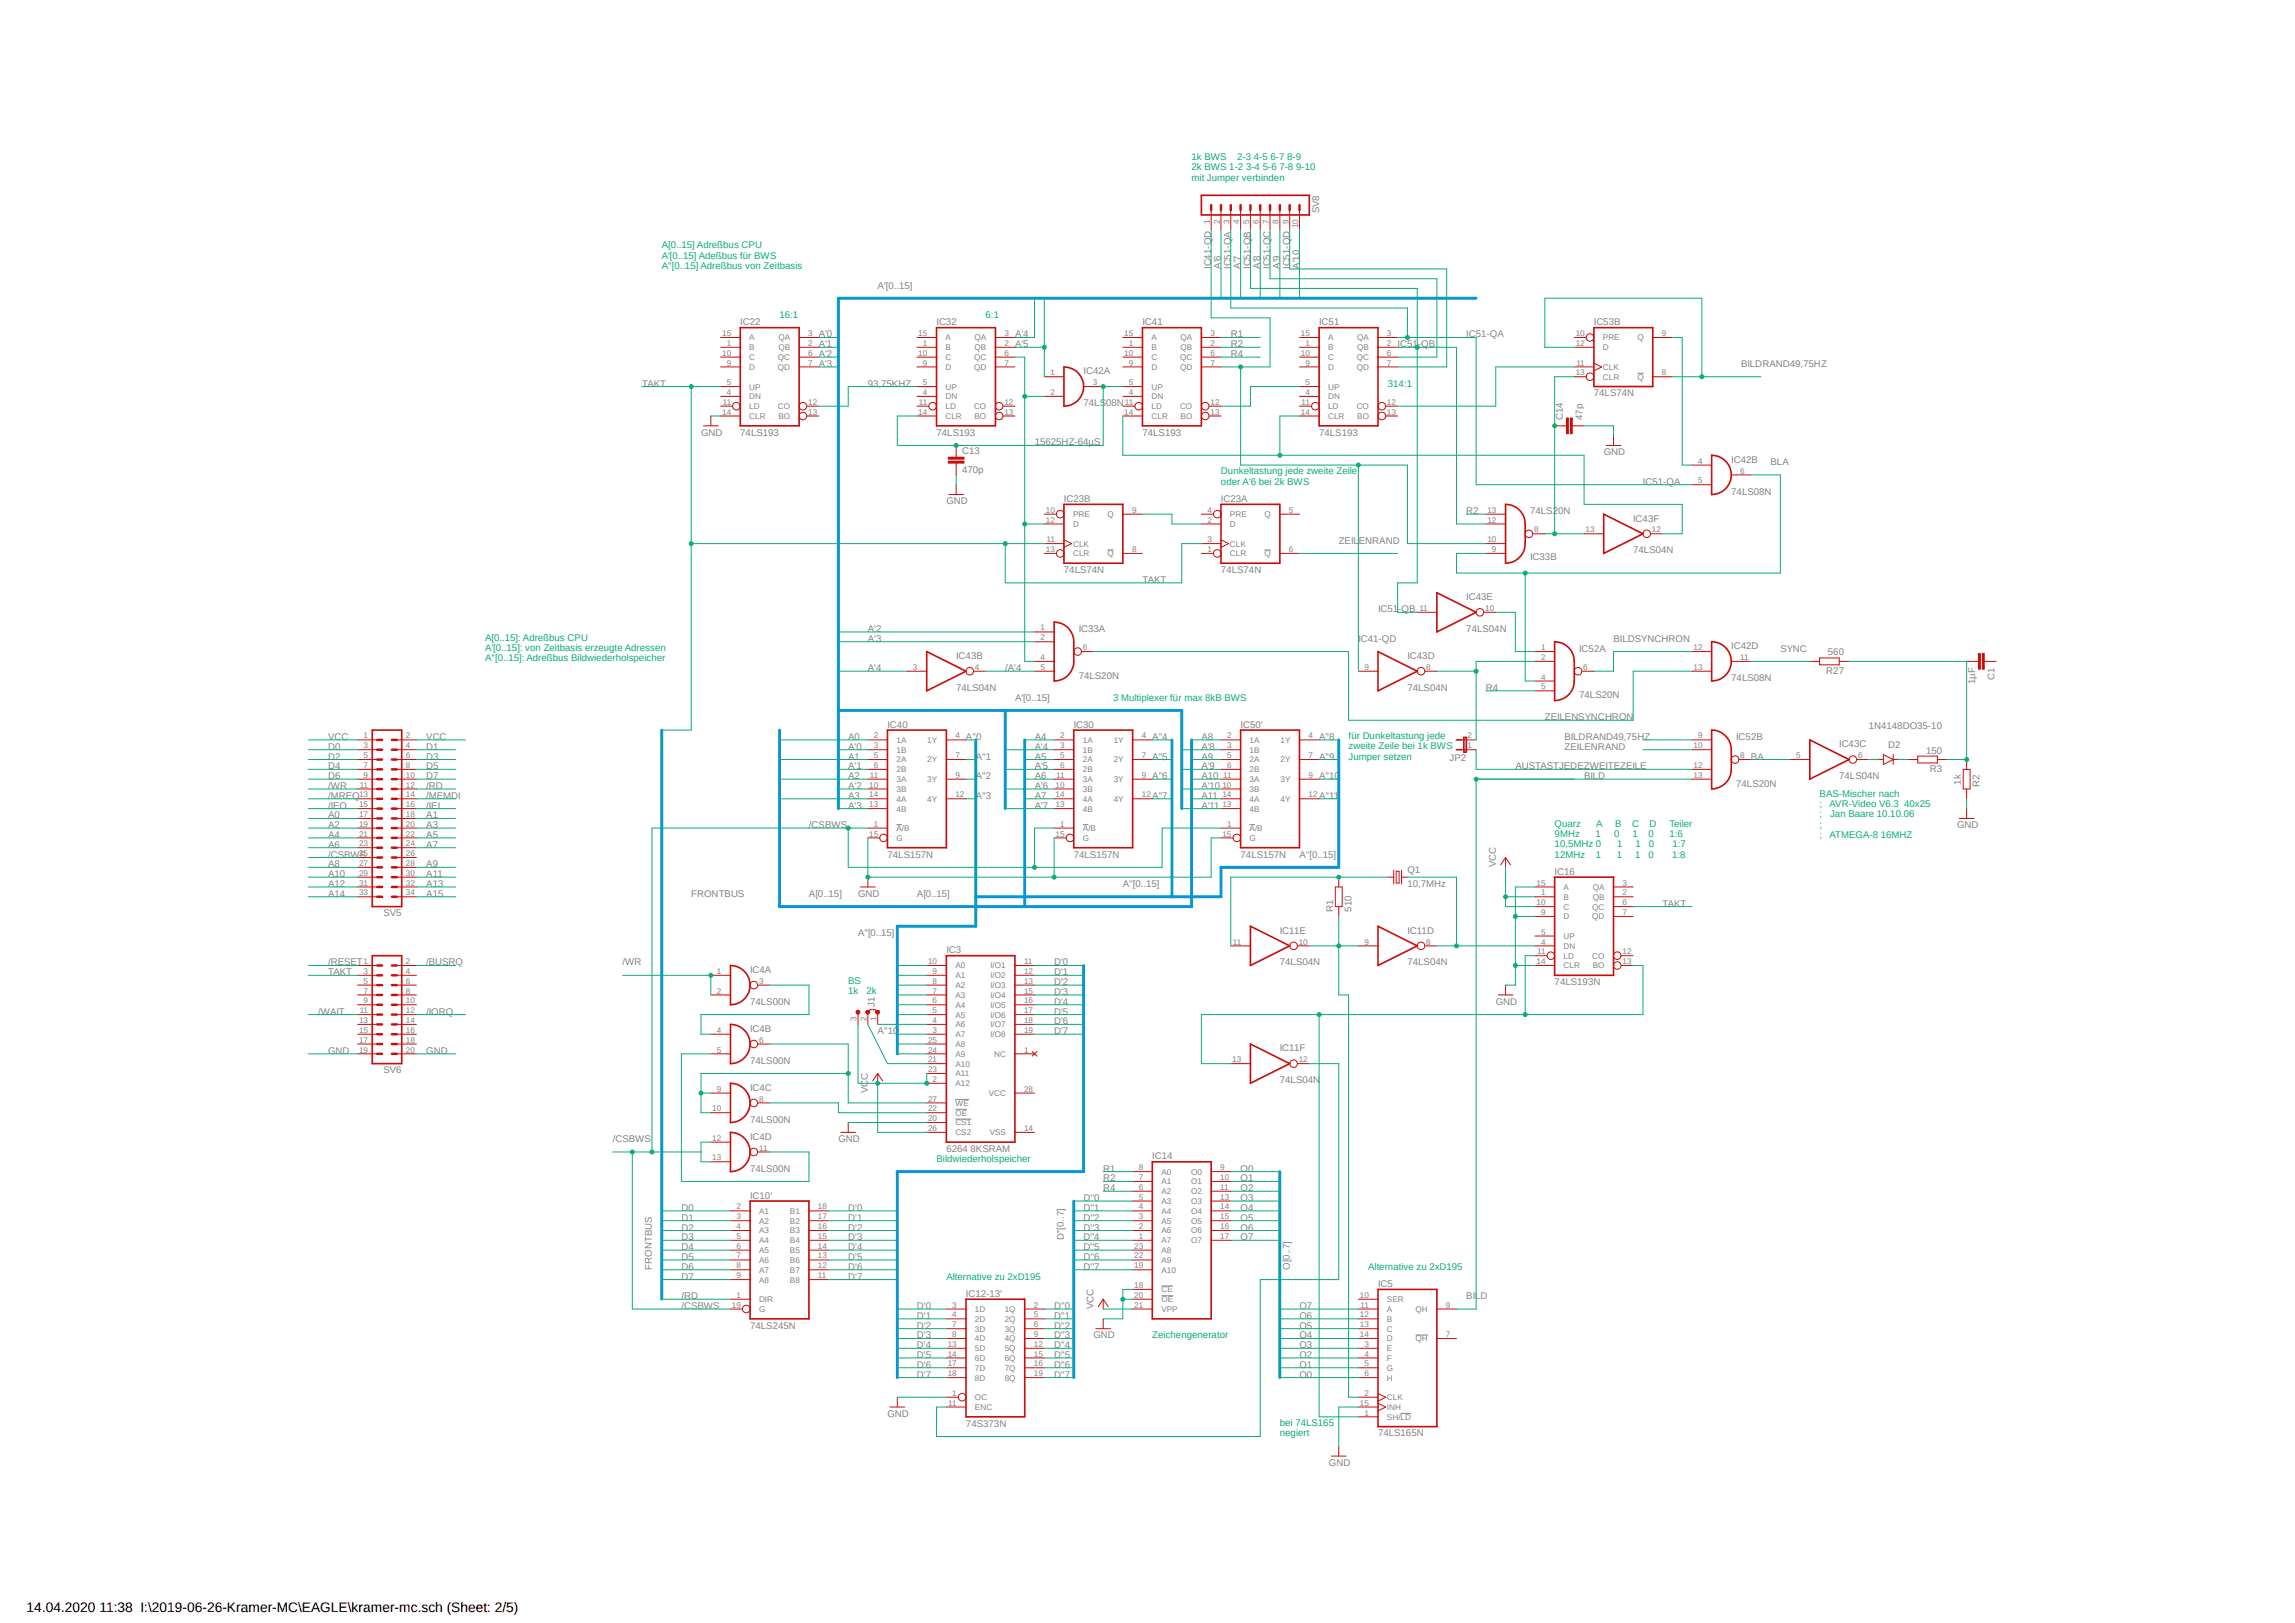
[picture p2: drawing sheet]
<svg xmlns="http://www.w3.org/2000/svg" width="594mm" height="420mm" viewBox="0 0 594 420" stroke-linecap="round" stroke-linejoin="round" font-family="sans-serif">
<defs><g id="words">
<text font-size="3.6" x="6.9" y="417.1">14.04.2020 11:38 I:\2019-06-26-Kramer-MC\EAGLE\kramer-mc.sch (Sheet: 2/5)</text>
<g font-size="2.5" fill="#0dab76">
<text x="308.4" y="41.4">1k BWS</text>
<text x="320.2" y="41.4">2-3 4-5 6-7 8-9</text>
<text x="308.4" y="44.1">2k BWS 1-2 3-4 5-6 7-8 9-10</text>
<text x="308.4" y="46.7">mit Jumper verbinden</text>
<text x="171.3" y="64.3">A[0..15] Adreßbus CPU</text>
<text x="171.3" y="66.9">A'[0..15] Adeßbus für BWS</text>
<text x="171.3" y="69.6">A''[0..15] Adreßbus von Zeitbasis</text>
<text x="201.8" y="82.3">16:1</text>
<text x="255.1" y="82.3">6:1</text>
<text x="359.2" y="100">314:1</text>
<text x="316" y="122.8">Dunkeltastung jede zweite Zeile</text>
<text x="316" y="125.4">oder A'6 bei 2k BWS</text>
<text x="125.6" y="165.8">A[0..15]: Adreßbus CPU</text>
<text x="125.6" y="168.5">A'[0..15]: von Zeitbasis erzeugte Adressen</text>
<text x="125.6" y="171.2">A''[0..15]: Adreßbus Bildwiederholspeicher</text>
<text x="288.1" y="181.3">3 Multiplexer für max 8kB BWS</text>
<text x="349" y="191.2">für Dunkeltastung jede</text>
<text x="349" y="193.9">zweite Zeile bei 1k BWS</text>
<text x="349" y="196.6">Jumper setzen</text>
<text x="471" y="206.2">BAS-Mischer nach</text>
<text x="471" y="208.8">;</text>
<text x="473.5" y="208.8">AVR-Video V6.3 40x25</text>
<text x="402.4" y="213.9">Quarz</text>
<text x="413.1" y="213.9">A</text>
<text x="418.1" y="213.9">B</text>
<text x="422.4" y="213.9">C</text>
<text x="426.9" y="213.9">D</text>
<text x="432.1" y="213.9">Teiler</text>
<text x="471" y="211.5">;</text>
<text x="471" y="214.2">;</text>
<text x="473.7" y="211.5">Jan Baare 10.10.06</text>
<text x="402.4" y="216.6">9MHz</text>
<text x="402.4" y="219.2">10,5MHz 0</text>
<text x="402.4" y="221.9">12MHz</text>
<text x="413" y="216.6">1</text>
<text x="413" y="221.9">1</text>
<text x="417.8" y="216.6">0</text>
<text x="418.5" y="221.9">1</text>
<text x="418.5" y="219.2">1</text>
<text x="422.5" y="216.6">1</text>
<text x="423.2" y="221.9">1</text>
<text x="423.3" y="219.2">1</text>
<text x="426.6" y="216.6">0</text>
<text x="426.7" y="221.9">0</text>
<text x="426.7" y="219.2">0</text>
<text x="432.1" y="216.6">1:6</text>
<text x="432.8" y="221.9">1:8</text>
<text x="432.9" y="219.2">1:7</text>
<text x="471" y="216.8">;</text>
<text x="473.5" y="216.8">ATMEGA-8 16MHZ</text>
<text x="219.5" y="254.7">BS</text>
<text x="219.5" y="257.3">1k</text>
<text x="224.3" y="257.3">2k</text>
<text x="242.4" y="300.7">Bildwiederholspeicher</text>
<text x="354.1" y="328.6">Alternative zu 2xD195</text>
<text x="244.9" y="331.1">Alternative zu 2xD195</text>
<text x="298.2" y="346.4">Zeichengenerator</text>
<text x="331.3" y="369.1">bei 74LS165</text>
<text x="331.3" y="371.7">negiert</text>
</g>
<g font-size="2.5" fill="#808080">
<text x="341.4" y="55.2" transform="rotate(-90 341.4 55.2)">SV8</text>
<text x="313.5" y="69.6" transform="rotate(-90 313.5 69.6)">IC41-QD</text>
<text x="316" y="69.6" transform="rotate(-90 316 69.6)">A'6</text>
<text x="318.6" y="69.6" transform="rotate(-90 318.6 69.6)">IC51-QA</text>
<text x="321.1" y="69.6" transform="rotate(-90 321.1 69.6)">A'7</text>
<text x="323.6" y="69.6" transform="rotate(-90 323.6 69.6)">IC51-QB</text>
<text x="326.2" y="69.6" transform="rotate(-90 326.2 69.6)">A'8</text>
<text x="328.7" y="69.6" transform="rotate(-90 328.7 69.6)">IC51-QC</text>
<text x="331.3" y="69.6" transform="rotate(-90 331.3 69.6)">A'9</text>
<text x="333.8" y="69.6" transform="rotate(-90 333.8 69.6)">IC51-QD</text>
<text x="336.3" y="69.6" transform="rotate(-90 336.3 69.6)">A'10</text>
<text x="227.2" y="74.7">A'[0..15]</text>
<text x="191.6" y="84.2">IC22</text>
<text x="211.9" y="87.3">A'0</text>
<text x="211.9" y="89.9">A'1</text>
<text x="242.4" y="84.2">IC32</text>
<text x="262.7" y="87.3">A'4</text>
<text x="262.7" y="89.9">A'5</text>
<text x="295.7" y="84.2">IC41</text>
<text x="318.6" y="87.3">R1</text>
<text x="318.6" y="89.9">R2</text>
<text x="341.4" y="84.2">IC51</text>
<text x="361.7" y="89.9">IC51-QB</text>
<text x="379.5" y="87.3">IC51-QA</text>
<text x="412.5" y="84.2">IC53B</text>
<text x="211.9" y="92.4">A'2</text>
<text x="211.9" y="95">A'3</text>
<text x="318.6" y="92.4">R4</text>
<text x="450.6" y="95">BILDRAND49,75HZ</text>
<text x="166.2" y="100">TAKT</text>
<text x="224.6" y="100">93,75KHZ</text>
<text x="280.5" y="96.9">IC42A</text>
<text x="280.5" y="105.1">74LS08N</text>
<text x="412.5" y="102.6">74LS74N</text>
<text x="181.4" y="112.7">GND</text>
<text x="191.6" y="112.7">74LS193</text>
<text x="242.4" y="112.7">74LS193</text>
<text x="295.7" y="112.7">74LS193</text>
<text x="341.4" y="112.7">74LS193</text>
<text x="404.5" y="108.7" transform="rotate(-90 404.5 108.7)">C14</text>
<text x="409.6" y="108.7" transform="rotate(-90 409.6 108.7)">47p</text>
<text x="249" y="117.4">C13</text>
<text x="267.8" y="115.3">15625HZ-64µS</text>
<text x="415.1" y="117.8">GND</text>
<text x="448.1" y="119.7">IC42B</text>
<text x="249" y="122.5">470p</text>
<text x="425.2" y="125.4">IC51-QA</text>
<text x="458.3" y="120.4">BLA</text>
<text x="244.9" y="130.5">GND</text>
<text x="275.4" y="129.9">IC23B</text>
<text x="316" y="129.9">IC23A</text>
<text x="448.1" y="128">74LS08N</text>
<text x="379.5" y="133.1">R2</text>
<text x="396" y="132.9">74LS20N</text>
<text x="422.7" y="135">IC43F</text>
<text x="346.5" y="140.7">ZEILENRAND</text>
<text x="422.7" y="143.2">74LS04N</text>
<text x="275.4" y="148.3">74LS74N</text>
<text x="316" y="148.3">74LS74N</text>
<text x="396" y="145">IC33B</text>
<text x="295.7" y="150.8">TAKT</text>
<text x="379.5" y="155.3">IC43E</text>
<text x="356.7" y="158.5">IC51-QB</text>
<text x="224.6" y="163.5">A'2</text>
<text x="224.6" y="166.1">A'3</text>
<text x="279.2" y="163.5">IC33A</text>
<text x="351.6" y="166.1">IC41-QD</text>
<text x="379.5" y="163.5">74LS04N</text>
<text x="417.6" y="166.1">BILDSYNCHRON</text>
<text x="448.1" y="168">IC42D</text>
<text x="224.6" y="173.7">A'4</text>
<text x="247.5" y="170.5">IC43B</text>
<text x="260.2" y="173.7">/A'4</text>
<text x="364.3" y="170.5">IC43D</text>
<text x="408.7" y="168.6">IC52A</text>
<text x="460.8" y="168.6">SYNC</text>
<text x="473.1" y="169.6">560</text>
<text x="247.5" y="178.8">74LS04N</text>
<text x="279.2" y="175.6">74LS20N</text>
<text x="364.3" y="178.8">74LS04N</text>
<text x="384.6" y="178.8">R4</text>
<text x="448.1" y="176.2">74LS08N</text>
<text x="472.7" y="174.4">R27</text>
<text x="511.2" y="177" transform="rotate(-90 511.2 177)">1µF</text>
<text x="516.3" y="175.9" transform="rotate(-90 516.3 175.9)">C1</text>
<text x="262.7" y="181.3">A'[0..15]</text>
<text x="408.7" y="180.7">74LS20N</text>
<text x="84.9" y="191.5">VCC</text>
<text x="110.3" y="191.5">VCC</text>
<text x="219.5" y="191.5">A0</text>
<text x="229.7" y="188.3">IC40</text>
<text x="250" y="191.5">A''0</text>
<text x="267.8" y="191.5">A4</text>
<text x="277.9" y="188.3">IC30</text>
<text x="298.2" y="191.5">A''4</text>
<text x="310.9" y="191.5">A8</text>
<text x="321.1" y="188.3">IC50'</text>
<text x="341.4" y="191.5">A''8</text>
<text x="399.8" y="186.4">ZEILENSYNCHRON</text>
<text x="404.9" y="191.5">BILDRAND49,75HZ</text>
<text x="449.4" y="191.5">IC52B</text>
<text x="483.7" y="188.7">1N4148DO35-10</text>
<text x="84.9" y="194">D0</text>
<text x="84.9" y="196.6">D2</text>
<text x="110.3" y="194">D1</text>
<text x="110.3" y="196.6">D3</text>
<text x="219.5" y="196.6">A1</text>
<text x="219.5" y="194">A'0</text>
<text x="252.6" y="196.6">A''1</text>
<text x="267.8" y="196.6">A5</text>
<text x="267.8" y="194">A'4</text>
<text x="298.2" y="196.6">A''5</text>
<text x="310.9" y="194">A'8</text>
<text x="310.9" y="196.6">A9</text>
<text x="341.4" y="196.6">A''9</text>
<text x="375.2" y="197.1">JP2</text>
<text x="404.9" y="194">ZEILENRAND</text>
<text x="453.2" y="196.6">BA</text>
<text x="476" y="193.4">IC43C</text>
<text x="488.7" y="193.5">D2</text>
<text x="498.5" y="195">150</text>
<text x="84.9" y="199.1">D4</text>
<text x="84.9" y="201.6">D6</text>
<text x="110.3" y="199.1">D5</text>
<text x="110.3" y="201.6">D7</text>
<text x="219.5" y="201.6">A2</text>
<text x="219.5" y="199.1">A'1</text>
<text x="252.6" y="201.6">A''2</text>
<text x="267.8" y="201.6">A6</text>
<text x="267.8" y="199.1">A'5</text>
<text x="298.2" y="201.6">A''6</text>
<text x="310.9" y="199.1">A'9</text>
<text x="310.9" y="201.6">A10</text>
<text x="341.4" y="201.6">A''10</text>
<text x="392.2" y="199.1">AUSTASTJEDEZWEITEZEILE</text>
<text x="410" y="201.6">BILD</text>
<text x="449.4" y="203.5">74LS20N</text>
<text x="476" y="201.6">74LS04N</text>
<text x="499.5" y="199.8">R3</text>
<text x="507.5" y="203" transform="rotate(-90 507.5 203)">1k</text>
<text x="512.3" y="203.6" transform="rotate(-90 512.3 203.6)">R2</text>
<text x="84.9" y="206.7">/MREQ</text>
<text x="84.9" y="204.2">/WR</text>
<text x="84.9" y="209.3">/IEO</text>
<text x="110.3" y="204.2">/RD</text>
<text x="110.3" y="206.7">/MEMDI</text>
<text x="110.3" y="209.3">/IEI</text>
<text x="219.5" y="206.7">A3</text>
<text x="219.5" y="204.2">A'2</text>
<text x="219.5" y="209.3">A'3</text>
<text x="252.6" y="206.7">A''3</text>
<text x="267.8" y="206.7">A7</text>
<text x="267.8" y="204.2">A'6</text>
<text x="267.8" y="209.3">A'7</text>
<text x="298.2" y="206.7">A''7</text>
<text x="310.9" y="206.7">A11</text>
<text x="310.9" y="204.2">A'10</text>
<text x="310.9" y="209.3">A'11</text>
<text x="341.4" y="206.7">A''11</text>
<text x="84.9" y="211.8">A0</text>
<text x="84.9" y="214.3">A2</text>
<text x="110.3" y="211.8">A1</text>
<text x="110.3" y="214.3">A3</text>
<text x="209.4" y="214.3">/CSBWS</text>
<text x="506.5" y="214.3">GND</text>
<text x="84.9" y="216.8">A4</text>
<text x="84.9" y="219.4">A6</text>
<text x="84.9" y="221.9">/CSBWS</text>
<text x="110.3" y="216.8">A5</text>
<text x="110.3" y="219.4">A7</text>
<text x="229.7" y="221.9">74LS157N</text>
<text x="277.9" y="221.9">74LS157N</text>
<text x="321.1" y="221.9">74LS157N</text>
<text x="336.3" y="221.9">A''[0..15]</text>
<text x="84.9" y="224.5">A8</text>
<text x="84.9" y="227">A10</text>
<text x="110.3" y="224.5">A9</text>
<text x="110.3" y="227">A11</text>
<text x="364.3" y="226">Q1</text>
<text x="387.1" y="224.5" transform="rotate(-90 387.1 224.5)">VCC</text>
<text x="402.4" y="226.4">IC16</text>
<text x="84.9" y="229.5">A12</text>
<text x="84.9" y="232.1">A14</text>
<text x="110.3" y="229.5">A13</text>
<text x="110.3" y="232.1">A15</text>
<text x="178.9" y="232.1">FRONTBUS</text>
<text x="209.4" y="232.1">A[0..15]</text>
<text x="222.1" y="232.1">GND</text>
<text x="237.3" y="232.1">A[0..15]</text>
<text x="290.6" y="229.5">A''[0..15]</text>
<text x="364.3" y="229.5">10,7MHz</text>
<text x="99.3" y="237.2">SV5</text>
<text x="345" y="235.9" transform="rotate(-90 345 235.9)">R1</text>
<text x="349.8" y="235.9" transform="rotate(-90 349.8 235.9)">510</text>
<text x="430.3" y="234.6">TAKT</text>
<text x="222.1" y="242.2">A''[0..15]</text>
<text x="331.3" y="241.6">IC11E</text>
<text x="364.3" y="241.6">IC11D</text>
<text x="84.9" y="249.9">/RESET</text>
<text x="110.3" y="249.9">/BUSRQ</text>
<text x="161.1" y="249.9">/WR</text>
<text x="194.1" y="251.8">IC4A</text>
<text x="244.9" y="246.7">IC3</text>
<text x="272.8" y="249.9">D'0</text>
<text x="331.3" y="249.9">74LS04N</text>
<text x="364.3" y="249.9">74LS04N</text>
<text x="84.9" y="252.4">TAKT</text>
<text x="272.8" y="252.4">D'1</text>
<text x="272.8" y="254.9">D'2</text>
<text x="272.8" y="257.5">D'3</text>
<text x="402.4" y="254.9">74LS193N</text>
<text x="82.4" y="262.6">/WAIT</text>
<text x="110.3" y="262.6">/IORQ</text>
<text x="194.1" y="260">74LS00N</text>
<text x="226.4" y="260.6" transform="rotate(-90 226.4 260.6)">J1</text>
<text x="272.8" y="260">D'4</text>
<text x="272.8" y="262.6">D'5</text>
<text x="387.1" y="260">GND</text>
<text x="194.1" y="267">IC4B</text>
<text x="227.2" y="267.6">A''10</text>
<text x="272.8" y="265.1">D'6</text>
<text x="272.8" y="267.6">D'7</text>
<text x="84.9" y="272.7">GND</text>
<text x="110.3" y="272.7">GND</text>
<text x="194.1" y="275.3">74LS00N</text>
<text x="331.3" y="272.1">IC11F</text>
<text x="99.3" y="277.8">SV6</text>
<text x="331.3" y="280.3">74LS04N</text>
<text x="194.1" y="282.2">IC4C</text>
<text x="224.6" y="282.9" transform="rotate(-90 224.6 282.9)">VCC</text>
<text x="194.1" y="290.5">74LS00N</text>
<text x="158.6" y="295.6">/CSBWS</text>
<text x="194.1" y="294.9">IC4D</text>
<text x="217" y="295.6">GND</text>
<text x="244.9" y="298.1">6264 8KSRAM</text>
<text x="194.1" y="303.2">74LS00N</text>
<text x="285.5" y="303.2">R1</text>
<text x="285.5" y="305.7">R2</text>
<text x="298.2" y="300">IC14</text>
<text x="321.1" y="303.2">O0</text>
<text x="321.1" y="305.7">O1</text>
<text x="194.1" y="310.2">IC10'</text>
<text x="280.5" y="310.8">D''0</text>
<text x="285.5" y="308.3">R4</text>
<text x="321.1" y="308.3">O2</text>
<text x="321.1" y="310.8">O3</text>
<text x="176.4" y="313.4">D0</text>
<text x="176.4" y="315.9">D1</text>
<text x="219.5" y="313.4">D'0</text>
<text x="219.5" y="315.9">D'1</text>
<text x="280.5" y="313.4">D''1</text>
<text x="280.5" y="315.9">D''2</text>
<text x="321.1" y="313.4">O4</text>
<text x="321.1" y="315.9">O5</text>
<text x="176.4" y="318.4">D2</text>
<text x="176.4" y="321">D3</text>
<text x="176.4" y="323.5">D4</text>
<text x="219.5" y="318.4">D'2</text>
<text x="219.5" y="321">D'3</text>
<text x="219.5" y="323.5">D'4</text>
<text x="275.4" y="321" transform="rotate(-90 275.4 321)">D''[0..7]</text>
<text x="280.5" y="318.4">D''3</text>
<text x="280.5" y="321">D''4</text>
<text x="280.5" y="323.5">D''5</text>
<text x="321.1" y="318.4">O6</text>
<text x="321.1" y="321">O7</text>
<text x="168.7" y="328.6" transform="rotate(-90 168.7 328.6)">FRONTBUS</text>
<text x="176.4" y="326.1">D5</text>
<text x="176.4" y="328.6">D6</text>
<text x="219.5" y="326.1">D'5</text>
<text x="219.5" y="328.6">D'6</text>
<text x="280.5" y="326.1">D''6</text>
<text x="280.5" y="328.6">D''7</text>
<text x="333.8" y="328.6" transform="rotate(-90 333.8 328.6)">O[0..7]</text>
<text x="176.4" y="331.1">D7</text>
<text x="219.5" y="331.1">D'7</text>
<text x="250" y="335.6">IC12-13'</text>
<text x="356.7" y="333">IC5</text>
<text x="176.4" y="336.2">/RD</text>
<text x="176.4" y="338.8">/CSBWS</text>
<text x="237.3" y="338.8">D'0</text>
<text x="237.3" y="341.3">D'1</text>
<text x="272.8" y="338.8">D''0</text>
<text x="272.8" y="341.3">D''1</text>
<text x="283" y="338.8" transform="rotate(-90 283 338.8)">VCC</text>
<text x="336.3" y="341.3">O6</text>
<text x="336.3" y="338.8">O7</text>
<text x="379.5" y="336.2">BILD</text>
<text x="194.1" y="343.8">74LS245N</text>
<text x="237.3" y="343.8">D'2</text>
<text x="237.3" y="346.4">D'3</text>
<text x="272.8" y="343.8">D''2</text>
<text x="272.8" y="346.4">D''3</text>
<text x="283" y="346.4">GND</text>
<text x="336.3" y="346.4">O4</text>
<text x="336.3" y="343.8">O5</text>
<text x="237.3" y="348.9">D'4</text>
<text x="237.3" y="351.5">D'5</text>
<text x="237.3" y="353.9">D'6</text>
<text x="272.8" y="348.9">D''4</text>
<text x="272.8" y="351.5">D''5</text>
<text x="272.8" y="353.9">D''6</text>
<text x="336.3" y="353.9">O1</text>
<text x="336.3" y="351.5">O2</text>
<text x="336.3" y="348.9">O3</text>
<text x="237.3" y="356.5">D'7</text>
<text x="272.8" y="356.5">D''7</text>
<text x="336.3" y="356.5">O0</text>
<text x="229.7" y="366.6">GND</text>
<text x="250" y="369.2">74S373N</text>
<text x="356.7" y="371.7">74LS165N</text>
<text x="344" y="379.3">GND</text>
</g>
<g font-size="2.1" fill="#808080">
<text x="313.1" y="57.9" transform="rotate(-90 313.1 57.9)">1</text>
<text x="315.7" y="57.9" transform="rotate(-90 315.7 57.9)">2</text>
<text x="318.2" y="57.9" transform="rotate(-90 318.2 57.9)">3</text>
<text x="320.8" y="57.9" transform="rotate(-90 320.8 57.9)">4</text>
<text x="323.3" y="57.9" transform="rotate(-90 323.3 57.9)">5</text>
<text x="325.8" y="57.9" transform="rotate(-90 325.8 57.9)">6</text>
<text x="328.4" y="57.9" transform="rotate(-90 328.4 57.9)">7</text>
<text x="330.9" y="57.9" transform="rotate(-90 330.9 57.9)">8</text>
<text x="333.5" y="57.9" transform="rotate(-90 333.5 57.9)">9</text>
<text x="336" y="59.1" transform="rotate(-90 336 59.1)">10</text>
<text x="186.9" y="87">15</text>
<text x="188.1" y="89.5">1</text>
<text x="193.9" y="88.1">A</text>
<text x="201.5" y="88.1">QA</text>
<text x="209.2" y="89.5">2</text>
<text x="209.2" y="87">3</text>
<text x="237.7" y="87">15</text>
<text x="238.8" y="89.5">1</text>
<text x="244.7" y="88.1">A</text>
<text x="252.2" y="88.1">QA</text>
<text x="260" y="89.5">2</text>
<text x="260" y="87">3</text>
<text x="291" y="87">15</text>
<text x="292.2" y="89.5">1</text>
<text x="298.1" y="88.1">A</text>
<text x="305.6" y="88.1">QA</text>
<text x="313.3" y="89.5">2</text>
<text x="313.3" y="87">3</text>
<text x="336.7" y="87">15</text>
<text x="337.9" y="89.5">1</text>
<text x="343.7" y="88.1">A</text>
<text x="351.3" y="88.1">QA</text>
<text x="359" y="89.5">2</text>
<text x="359" y="87">3</text>
<text x="407.8" y="89.5">12</text>
<text x="407.8" y="87">10</text>
<text x="414.9" y="88.1">PRE</text>
<text x="423.8" y="88.1">Q</text>
<text x="430.1" y="87">9</text>
<text x="186.9" y="92.1">10</text>
<text x="188.1" y="94.6">9</text>
<text x="193.9" y="90.6">B</text>
<text x="193.9" y="95.7">D</text>
<text x="193.9" y="93.2">C</text>
<text x="201.3" y="93.2">QC</text>
<text x="201.3" y="95.7">QD</text>
<text x="201.5" y="90.6">QB</text>
<text x="209.2" y="92.1">6</text>
<text x="209.2" y="94.6">7</text>
<text x="237.7" y="92.1">10</text>
<text x="238.8" y="94.6">9</text>
<text x="244.7" y="90.6">B</text>
<text x="244.7" y="95.7">D</text>
<text x="244.7" y="93.2">C</text>
<text x="252.1" y="93.2">QC</text>
<text x="252.1" y="95.7">QD</text>
<text x="252.2" y="90.6">QB</text>
<text x="260" y="92.1">6</text>
<text x="260" y="94.6">7</text>
<text x="291" y="92.1">10</text>
<text x="292.2" y="94.6">9</text>
<text x="298.1" y="90.6">B</text>
<text x="298.1" y="95.7">D</text>
<text x="298.1" y="93.2">C</text>
<text x="305.4" y="93.2">QC</text>
<text x="305.4" y="95.7">QD</text>
<text x="305.6" y="90.6">QB</text>
<text x="313.3" y="92.1">6</text>
<text x="313.3" y="94.6">7</text>
<text x="336.7" y="92.1">10</text>
<text x="337.9" y="94.6">9</text>
<text x="343.7" y="90.6">B</text>
<text x="343.7" y="95.7">D</text>
<text x="343.7" y="93.2">C</text>
<text x="351.2" y="93.2">QC</text>
<text x="351.2" y="95.7">QD</text>
<text x="351.3" y="90.6">QB</text>
<text x="359" y="92.1">6</text>
<text x="359" y="94.6">7</text>
<text x="408" y="94.6">11</text>
<text x="414.9" y="90.6">D</text>
<text x="414.9" y="95.7">CLK</text>
<text x="188.1" y="99.7">5</text>
<text x="193.9" y="100.8">UP</text>
<text x="238.8" y="99.7">5</text>
<text x="244.7" y="100.8">UP</text>
<text x="271.9" y="97.2">1</text>
<text x="282.8" y="99.7">3</text>
<text x="292.2" y="99.7">5</text>
<text x="298.1" y="100.8">UP</text>
<text x="337.9" y="99.7">5</text>
<text x="343.7" y="100.8">UP</text>
<text x="407.8" y="97.2">13</text>
<text x="414.9" y="98.3">CLR</text>
<text x="423.8" y="98.3">Q</text>
<text x="430.1" y="97.2">8</text>
<text x="186.9" y="107.3">14</text>
<text x="187.1" y="104.8">11</text>
<text x="188.1" y="102.2">4</text>
<text x="193.9" y="103.3">DN</text>
<text x="193.9" y="105.9">LD</text>
<text x="201.3" y="105.9">CO</text>
<text x="209.2" y="104.8">12</text>
<text x="209.2" y="107.3">13</text>
<text x="237.7" y="107.3">14</text>
<text x="237.8" y="104.8">11</text>
<text x="238.8" y="102.2">4</text>
<text x="244.7" y="103.3">DN</text>
<text x="244.7" y="105.9">LD</text>
<text x="252.1" y="105.9">CO</text>
<text x="260" y="104.8">12</text>
<text x="260" y="107.3">13</text>
<text x="271.9" y="102.2">2</text>
<text x="291" y="107.3">14</text>
<text x="291.2" y="104.8">11</text>
<text x="292.2" y="102.2">4</text>
<text x="298.1" y="103.3">DN</text>
<text x="298.1" y="105.9">LD</text>
<text x="305.4" y="105.9">CO</text>
<text x="313.3" y="104.8">12</text>
<text x="313.3" y="107.3">13</text>
<text x="336.7" y="107.3">14</text>
<text x="336.9" y="104.8">11</text>
<text x="337.9" y="102.2">4</text>
<text x="343.7" y="103.3">DN</text>
<text x="343.7" y="105.9">LD</text>
<text x="351.2" y="105.9">CO</text>
<text x="359" y="104.8">12</text>
<text x="359" y="107.3">13</text>
<text x="193.9" y="108.4">CLR</text>
<text x="201.5" y="108.4">BO</text>
<text x="244.7" y="108.4">CLR</text>
<text x="252.2" y="108.4">BO</text>
<text x="298.1" y="108.4">CLR</text>
<text x="305.6" y="108.4">BO</text>
<text x="343.7" y="108.4">CLR</text>
<text x="351.3" y="108.4">BO</text>
<text x="439.5" y="120">4</text>
<text x="439.5" y="125.1">5</text>
<text x="450.4" y="122.6">6</text>
<text x="270.7" y="135.3">12</text>
<text x="270.7" y="132.7">10</text>
<text x="277.7" y="136.4">D</text>
<text x="277.7" y="133.8">PRE</text>
<text x="286.6" y="133.8">Q</text>
<text x="293" y="132.7">9</text>
<text x="312.5" y="135.3">2</text>
<text x="312.5" y="132.7">4</text>
<text x="318.3" y="136.4">D</text>
<text x="318.3" y="133.8">PRE</text>
<text x="327.3" y="133.8">Q</text>
<text x="333.6" y="132.7">5</text>
<text x="385" y="135.3">12</text>
<text x="385" y="132.7">13</text>
<text x="397.1" y="137.8">8</text>
<text x="410.4" y="137.8">13</text>
<text x="427.6" y="137.8">12</text>
<text x="270.7" y="142.9">13</text>
<text x="270.8" y="140.3">11</text>
<text x="277.7" y="144">CLR</text>
<text x="277.7" y="141.4">CLK</text>
<text x="286.6" y="144">Q</text>
<text x="293" y="142.9">8</text>
<text x="312.5" y="142.9">1</text>
<text x="312.5" y="140.3">3</text>
<text x="318.3" y="144">CLR</text>
<text x="318.3" y="141.4">CLK</text>
<text x="327.3" y="144">Q</text>
<text x="333.6" y="142.9">6</text>
<text x="385" y="140.3">10</text>
<text x="386.2" y="142.9">9</text>
<text x="367.4" y="158.1">11</text>
<text x="384.4" y="158.1">10</text>
<text x="269.3" y="163.2">1</text>
<text x="269.3" y="165.7">2</text>
<text x="236.3" y="173.3">3</text>
<text x="252.3" y="173.3">4</text>
<text x="269.3" y="170.8">4</text>
<text x="269.3" y="173.3">5</text>
<text x="280.3" y="168.2">6</text>
<text x="353.1" y="173.3">9</text>
<text x="369.1" y="173.3">8</text>
<text x="398.9" y="168.2">1</text>
<text x="398.9" y="170.8">2</text>
<text x="409.8" y="173.3">6</text>
<text x="438.3" y="168.2">12</text>
<text x="438.3" y="173.3">13</text>
<text x="450.4" y="170.8">11</text>
<text x="398.9" y="175.9">4</text>
<text x="398.9" y="178.4">5</text>
<text x="94.1" y="191.1">1</text>
<text x="105" y="191.1">2</text>
<text x="226.1" y="191.1">2</text>
<text x="247.3" y="191.1">4</text>
<text x="274.4" y="191.1">2</text>
<text x="295.5" y="191.1">4</text>
<text x="317.6" y="191.1">2</text>
<text x="338.7" y="191.1">4</text>
<text x="379.9" y="191.1">2</text>
<text x="439.5" y="191.1">9</text>
<text x="94.1" y="193.6">3</text>
<text x="94.1" y="196.2">5</text>
<text x="105" y="193.6">4</text>
<text x="105" y="196.2">6</text>
<text x="226.1" y="193.6">3</text>
<text x="226.1" y="196.2">5</text>
<text x="232" y="192.2">1A</text>
<text x="232" y="194.8">1B</text>
<text x="232" y="197.3">2A</text>
<text x="240" y="192.2">1Y</text>
<text x="240" y="197.3">2Y</text>
<text x="247.3" y="196.2">7</text>
<text x="274.4" y="193.6">3</text>
<text x="274.4" y="196.2">5</text>
<text x="280.3" y="192.2">1A</text>
<text x="280.3" y="194.8">1B</text>
<text x="280.3" y="197.3">2A</text>
<text x="288.2" y="192.2">1Y</text>
<text x="288.2" y="197.3">2Y</text>
<text x="295.5" y="196.2">7</text>
<text x="317.6" y="193.6">3</text>
<text x="317.6" y="196.2">5</text>
<text x="323.4" y="192.2">1A</text>
<text x="323.4" y="194.8">1B</text>
<text x="323.4" y="197.3">2A</text>
<text x="331.4" y="192.2">1Y</text>
<text x="331.4" y="197.3">2Y</text>
<text x="338.7" y="196.2">7</text>
<text x="379.9" y="193.6">1</text>
<text x="438.3" y="193.6">10</text>
<text x="450.4" y="196.2">8</text>
<text x="464.9" y="196.2">5</text>
<text x="480.9" y="196.2">6</text>
<text x="93.1" y="203.8">11</text>
<text x="94.1" y="198.7">7</text>
<text x="94.1" y="201.3">9</text>
<text x="105" y="198.7">8</text>
<text x="105" y="201.3">10</text>
<text x="105" y="203.8">12</text>
<text x="225" y="203.8">10</text>
<text x="225.1" y="201.3">11</text>
<text x="226.1" y="198.7">6</text>
<text x="232" y="199.9">2B</text>
<text x="232" y="202.4">3A</text>
<text x="240" y="202.4">3Y</text>
<text x="247.3" y="201.3">9</text>
<text x="273.2" y="203.8">10</text>
<text x="273.4" y="201.3">11</text>
<text x="274.4" y="198.7">6</text>
<text x="280.3" y="199.9">2B</text>
<text x="280.3" y="202.4">3A</text>
<text x="288.2" y="202.4">3Y</text>
<text x="295.5" y="201.3">9</text>
<text x="316.4" y="203.8">10</text>
<text x="316.6" y="201.3">11</text>
<text x="317.6" y="198.7">6</text>
<text x="323.4" y="199.9">2B</text>
<text x="323.4" y="202.4">3A</text>
<text x="331.4" y="202.4">3Y</text>
<text x="338.7" y="201.3">9</text>
<text x="438.3" y="198.7">12</text>
<text x="438.3" y="201.3">13</text>
<text x="92.9" y="206.3">13</text>
<text x="92.9" y="208.9">15</text>
<text x="105" y="206.3">14</text>
<text x="105" y="208.9">16</text>
<text x="225" y="208.9">13</text>
<text x="225" y="206.3">14</text>
<text x="232" y="204.9">3B</text>
<text x="232" y="207.5">4A</text>
<text x="240" y="207.5">4Y</text>
<text x="247.3" y="206.3">12</text>
<text x="273.2" y="208.9">13</text>
<text x="273.2" y="206.3">14</text>
<text x="280.3" y="204.9">3B</text>
<text x="280.3" y="207.5">4A</text>
<text x="288.2" y="207.5">4Y</text>
<text x="295.5" y="206.3">12</text>
<text x="316.4" y="208.9">13</text>
<text x="316.4" y="206.3">14</text>
<text x="323.4" y="204.9">3B</text>
<text x="323.4" y="207.5">4A</text>
<text x="331.4" y="207.5">4Y</text>
<text x="338.7" y="206.3">12</text>
<text x="92.9" y="211.4">17</text>
<text x="92.9" y="214">19</text>
<text x="105" y="211.4">18</text>
<text x="105" y="214">20</text>
<text x="226.1" y="214">1</text>
<text x="232" y="215.1">A/B</text>
<text x="232" y="210">4B</text>
<text x="274.4" y="214">1</text>
<text x="280.3" y="215.1">A/B</text>
<text x="280.3" y="210">4B</text>
<text x="317.6" y="214">1</text>
<text x="323.4" y="215.1">A/B</text>
<text x="323.4" y="210">4B</text>
<text x="92.9" y="216.5">21</text>
<text x="92.9" y="219">23</text>
<text x="92.9" y="221.6">25</text>
<text x="105" y="216.5">22</text>
<text x="105" y="219">24</text>
<text x="105" y="221.6">26</text>
<text x="225" y="216.5">15</text>
<text x="232" y="217.6">G</text>
<text x="273.2" y="216.5">15</text>
<text x="280.3" y="217.6">G</text>
<text x="316.4" y="216.5">15</text>
<text x="323.4" y="217.6">G</text>
<text x="92.9" y="224.1">27</text>
<text x="92.9" y="226.7">29</text>
<text x="105" y="224.1">28</text>
<text x="105" y="226.7">30</text>
<text x="92.9" y="229.2">31</text>
<text x="92.9" y="231.7">33</text>
<text x="105" y="229.2">32</text>
<text x="105" y="231.7">34</text>
<text x="397.7" y="229.2">15</text>
<text x="398.9" y="231.7">1</text>
<text x="404.7" y="232.8">B</text>
<text x="404.7" y="230.3">A</text>
<text x="412.2" y="232.8">QB</text>
<text x="412.2" y="230.3">QA</text>
<text x="419.9" y="231.7">2</text>
<text x="419.9" y="229.2">3</text>
<text x="397.7" y="234.3">10</text>
<text x="398.9" y="236.8">9</text>
<text x="404.7" y="237.9">D</text>
<text x="404.7" y="235.4">C</text>
<text x="412.1" y="235.4">QC</text>
<text x="412.1" y="237.9">QD</text>
<text x="419.9" y="234.3">6</text>
<text x="419.9" y="236.8">7</text>
<text x="319.1" y="244.4">11</text>
<text x="336.1" y="244.4">10</text>
<text x="353.1" y="244.4">9</text>
<text x="369.1" y="244.4">8</text>
<text x="398.9" y="244.4">4</text>
<text x="398.9" y="241.9">5</text>
<text x="404.7" y="245.5">DN</text>
<text x="404.7" y="243">UP</text>
<text x="94.1" y="249.5">1</text>
<text x="105" y="249.5">2</text>
<text x="240.2" y="249.5">10</text>
<text x="247.3" y="250.6">A0</text>
<text x="256.3" y="250.6">I/O1</text>
<text x="265" y="249.5">11</text>
<text x="397.7" y="249.5">14</text>
<text x="397.8" y="247">11</text>
<text x="404.7" y="248.1">LD</text>
<text x="404.7" y="250.6">CLR</text>
<text x="412.1" y="248.1">CO</text>
<text x="412.2" y="250.6">BO</text>
<text x="419.9" y="247">12</text>
<text x="419.9" y="249.5">13</text>
<text x="94.1" y="252.1">3</text>
<text x="94.1" y="254.6">5</text>
<text x="94.1" y="257.1">7</text>
<text x="105" y="252.1">4</text>
<text x="105" y="254.6">6</text>
<text x="105" y="257.1">8</text>
<text x="185.5" y="252.1">1</text>
<text x="185.5" y="257.1">2</text>
<text x="196.5" y="254.6">3</text>
<text x="241.4" y="252.1">9</text>
<text x="241.4" y="254.6">8</text>
<text x="241.4" y="257.1">7</text>
<text x="247.3" y="253.2">A1</text>
<text x="247.3" y="255.7">A2</text>
<text x="256.3" y="253.2">I/O2</text>
<text x="256.3" y="255.7">I/O3</text>
<text x="265" y="252.1">12</text>
<text x="265" y="254.6">13</text>
<text x="265" y="257.1">15</text>
<text x="93.1" y="262.2">11</text>
<text x="94.1" y="259.7">9</text>
<text x="105" y="259.7">10</text>
<text x="105" y="262.2">12</text>
<text x="241.4" y="259.7">6</text>
<text x="241.4" y="262.2">5</text>
<text x="247.3" y="258.2">A3</text>
<text x="247.3" y="260.8">A4</text>
<text x="247.3" y="263.3">A5</text>
<text x="256.3" y="258.2">I/O4</text>
<text x="256.3" y="260.8">I/O5</text>
<text x="256.3" y="263.3">I/O6</text>
<text x="265" y="259.7">16</text>
<text x="265" y="262.2">17</text>
<text x="92.9" y="264.8">13</text>
<text x="92.9" y="267.3">15</text>
<text x="92.9" y="269.8">17</text>
<text x="105" y="264.8">14</text>
<text x="105" y="267.3">16</text>
<text x="105" y="269.8">18</text>
<text x="185.5" y="267.3">4</text>
<text x="196.5" y="269.8">6</text>
<text x="221.7" y="264.1" transform="rotate(-90 221.7 264.1)">3</text>
<text x="224.2" y="264.1" transform="rotate(-90 224.2 264.1)">2</text>
<text x="226.8" y="264.1" transform="rotate(-90 226.8 264.1)">1</text>
<text x="240.2" y="269.8">25</text>
<text x="241.4" y="264.8">4</text>
<text x="241.4" y="267.3">3</text>
<text x="247.3" y="265.9">A6</text>
<text x="247.3" y="268.4">A7</text>
<text x="256.3" y="265.9">I/O7</text>
<text x="256.3" y="268.4">I/O8</text>
<text x="265" y="264.8">18</text>
<text x="265" y="267.3">19</text>
<text x="92.9" y="272.4">19</text>
<text x="105" y="272.4">20</text>
<text x="185.5" y="272.4">5</text>
<text x="240.2" y="272.4">24</text>
<text x="240.2" y="274.9">21</text>
<text x="247.3" y="270.9">A8</text>
<text x="247.3" y="273.5">A9</text>
<text x="257.3" y="273.5">NC</text>
<text x="265" y="272.4">1</text>
<text x="318.9" y="274.9">13</text>
<text x="336.1" y="274.9">12</text>
<text x="240.2" y="277.5">23</text>
<text x="241.4" y="280">2</text>
<text x="247.3" y="276">A10</text>
<text x="247.3" y="278.6">A11</text>
<text x="247.3" y="281.1">A12</text>
<text x="184.4" y="287.6">10</text>
<text x="185.5" y="282.5">9</text>
<text x="196.5" y="285.1">8</text>
<text x="240.2" y="285.1">27</text>
<text x="240.2" y="287.6">22</text>
<text x="247.3" y="286.2">WE</text>
<text x="255.9" y="283.6">VCC</text>
<text x="265" y="282.5">28</text>
<text x="240.2" y="290.2">20</text>
<text x="240.2" y="292.7">26</text>
<text x="247.3" y="288.7">OE</text>
<text x="247.3" y="291.3">CS1</text>
<text x="247.3" y="293.8">CS2</text>
<text x="256.2" y="293.8">VSS</text>
<text x="265" y="292.7">14</text>
<text x="184.4" y="295.2">12</text>
<text x="196.5" y="297.8">11</text>
<text x="184.4" y="300.3">13</text>
<text x="294.7" y="305.4">7</text>
<text x="294.7" y="302.8">8</text>
<text x="300.6" y="304">A0</text>
<text x="308.3" y="304">O0</text>
<text x="315.8" y="302.8">9</text>
<text x="315.8" y="305.4">10</text>
<text x="294.7" y="310.4">5</text>
<text x="294.7" y="307.9">6</text>
<text x="300.6" y="311.6">A3</text>
<text x="300.6" y="309">A2</text>
<text x="300.6" y="306.5">A1</text>
<text x="308.3" y="306.5">O1</text>
<text x="308.3" y="309">O2</text>
<text x="308.3" y="311.6">O3</text>
<text x="315.8" y="307.9">11</text>
<text x="315.8" y="310.4">13</text>
<text x="190.6" y="313">2</text>
<text x="190.6" y="315.5">3</text>
<text x="196.5" y="314.1">A1</text>
<text x="196.5" y="316.7">A2</text>
<text x="204.5" y="316.7">B2</text>
<text x="204.5" y="314.1">B1</text>
<text x="211.7" y="315.5">17</text>
<text x="211.7" y="313">18</text>
<text x="294.7" y="315.5">3</text>
<text x="294.7" y="313">4</text>
<text x="300.6" y="316.7">A5</text>
<text x="300.6" y="314.1">A4</text>
<text x="308.3" y="314.1">O4</text>
<text x="308.3" y="316.7">O5</text>
<text x="315.8" y="313">14</text>
<text x="315.8" y="315.5">15</text>
<text x="190.6" y="318.1">4</text>
<text x="190.6" y="320.6">5</text>
<text x="190.6" y="323.1">6</text>
<text x="196.5" y="319.2">A3</text>
<text x="196.5" y="321.7">A4</text>
<text x="204.5" y="321.7">B4</text>
<text x="204.5" y="319.2">B3</text>
<text x="211.7" y="323.1">14</text>
<text x="211.7" y="320.6">15</text>
<text x="211.7" y="318.1">16</text>
<text x="293.5" y="323.1">23</text>
<text x="294.7" y="320.6">1</text>
<text x="294.7" y="318.1">2</text>
<text x="300.6" y="321.7">A7</text>
<text x="300.6" y="319.2">A6</text>
<text x="308.3" y="319.2">O6</text>
<text x="308.3" y="321.7">O7</text>
<text x="315.8" y="318.1">16</text>
<text x="315.8" y="320.6">17</text>
<text x="190.6" y="325.7">7</text>
<text x="190.6" y="328.2">8</text>
<text x="196.5" y="324.3">A5</text>
<text x="196.5" y="326.8">A6</text>
<text x="196.5" y="329.4">A7</text>
<text x="204.5" y="329.4">B7</text>
<text x="204.5" y="326.8">B6</text>
<text x="204.5" y="324.3">B5</text>
<text x="211.7" y="328.2">12</text>
<text x="211.7" y="325.7">13</text>
<text x="293.5" y="328.2">19</text>
<text x="293.5" y="325.7">22</text>
<text x="300.6" y="329.4">A10</text>
<text x="300.6" y="326.8">A9</text>
<text x="300.6" y="324.3">A8</text>
<text x="190.6" y="335.8">1</text>
<text x="190.6" y="330.8">9</text>
<text x="196.5" y="331.9">A8</text>
<text x="204.5" y="331.9">B8</text>
<text x="211.7" y="330.8">11</text>
<text x="293.5" y="333.3">18</text>
<text x="293.5" y="335.8">20</text>
<text x="300.6" y="334.4">CE</text>
<text x="352" y="335.8">10</text>
<text x="189.4" y="338.4">19</text>
<text x="196.5" y="337">DIR</text>
<text x="196.5" y="339.5">G</text>
<text x="246.5" y="338.4">3</text>
<text x="246.5" y="340.9">4</text>
<text x="252.3" y="339.5">1D</text>
<text x="260.1" y="339.5">1Q</text>
<text x="267.6" y="338.4">2</text>
<text x="267.6" y="340.9">5</text>
<text x="293.5" y="338.4">21</text>
<text x="300.6" y="337">OE</text>
<text x="300.6" y="339.5">VPP</text>
<text x="352" y="340.9">12</text>
<text x="352.1" y="338.4">11</text>
<text x="359" y="337">SER</text>
<text x="359" y="339.5">A</text>
<text x="366.4" y="339.5">QH</text>
<text x="374.2" y="338.4">9</text>
<text x="246.5" y="343.5">7</text>
<text x="246.5" y="346">8</text>
<text x="252.3" y="342.1">2D</text>
<text x="252.3" y="344.6">3D</text>
<text x="252.3" y="347.1">4D</text>
<text x="260.1" y="342.1">2Q</text>
<text x="260.1" y="344.6">3Q</text>
<text x="260.1" y="347.1">4Q</text>
<text x="267.6" y="343.5">6</text>
<text x="267.6" y="346">9</text>
<text x="352" y="343.5">13</text>
<text x="352" y="346">14</text>
<text x="359" y="342.1">B</text>
<text x="359" y="344.6">C</text>
<text x="359" y="347.1">D</text>
<text x="366.4" y="347.1">QH</text>
<text x="374.2" y="346">7</text>
<text x="245.3" y="348.5">13</text>
<text x="245.3" y="351.1">14</text>
<text x="245.3" y="353.6">17</text>
<text x="252.3" y="349.7">5D</text>
<text x="252.3" y="352.2">6D</text>
<text x="260.1" y="349.7">5Q</text>
<text x="260.1" y="352.2">6Q</text>
<text x="267.6" y="348.5">12</text>
<text x="267.6" y="351.1">15</text>
<text x="267.6" y="353.6">16</text>
<text x="353.1" y="348.5">3</text>
<text x="353.1" y="351.1">4</text>
<text x="353.1" y="353.6">5</text>
<text x="359" y="349.7">E</text>
<text x="359" y="352.2">F</text>
<text x="245.3" y="356.2">18</text>
<text x="252.3" y="354.7">7D</text>
<text x="252.3" y="357.3">8D</text>
<text x="260.1" y="354.8">7Q</text>
<text x="260.1" y="357.3">8Q</text>
<text x="267.6" y="356.2">19</text>
<text x="353.1" y="356.2">6</text>
<text x="359" y="354.7">G</text>
<text x="359" y="357.3">H</text>
<text x="245.4" y="363.8">11</text>
<text x="246.5" y="361.2">1</text>
<text x="252.3" y="362.3">OC</text>
<text x="252.3" y="364.9">ENC</text>
<text x="352" y="363.8">15</text>
<text x="353.1" y="361.2">2</text>
<text x="359" y="362.3">CLK</text>
<text x="359" y="364.9">INH</text>
<text x="353.1" y="366.3">1</text>
<text x="359" y="367.4">SH/LD</text>
</g>
<g font-size=".6" fill="#ffba08">
<text x="484.6" y="196.8">SpiceOrder 1</text>
<text x="489.7" y="196.8">SpiceOrder 2</text>
</g>
</g></defs>
<path d="M79.8 38.8l441.2 341.2M521 38.8l-441.2 341.2" fill="none" stroke="#fff" stroke-width=".26"/>
<g fill="none" stroke="#808080" stroke-width=".26">
<path d="M423.8 96.6h1.6M286.6 142.3h1.7M327.3 142.3h1.6M232 213.4h1.4M280.3 213.4h1.4M323.4 213.4h1.4M247.3 284.5h3.5M247.3 287.1h3M247.3 289.6h4.1M300.6 332.8h2.9M300.6 335.3h3.1M366.4 345.5h3.2"/>
<path d="M362.5 365.8h2.7"/>
</g>
<g fill="none" stroke="#c90d0c" stroke-width=".42">
<path d="M191.6 84.8h15.2v25.4h-15.2zM242.4 84.8h15.2v25.4h-15.2zM275.4 95a5.1 5.1 0 0 1 5.1 5 5.1 5.1 0 0 1-5.1 5.1zM295.7 84.8h15.2v25.4h-15.2zM341.4 84.8h15.3v25.4h-15.3zM412.5 84.8h15.3v15.2h-15.3zM443 117.8a5.1 5.1 0 0 1 5.1 5.1 5.1 5.1 0 0 1-5.1 5.1zM275.4 130.5h15.2v15.3h-15.2zM316 130.5h15.3v15.3h-15.3zM389.7 130.5a5.1 5.1 0 0 1 5.1 5.1v5.1a5.1 5.1 0 0 1-5.1 5.1zM415.1 133.1l10.1 5-10.1 5.1zM371.9 153.4l10.2 5.1-10.2 5z"/>
<path d="M239.9 168.6l10.1 5.1-10.1 5.1zM272.8 161a5 5 0 0 1 5.1 5.1v5.1a5.1 5.1 0 0 1-5.1 5zM356.7 168.6l10.1 5.1-10.1 5.1zM402.4 166.1a5.1 5.1 0 0 1 5.1 5.1v5a5.1 5.1 0 0 1-5.1 5.1zM443 166.1a5.1 5.1 0 0 1 5.1 5.1 5.1 5.1 0 0 1-5.1 5zM229.7 188.9h15.2v30.5h-15.2zM277.9 188.9h15.3v30.5h-15.3zM443 188.9a5.1 5.1 0 0 1 5.1 5.1v5.1a5.1 5.1 0 0 1-5.1 5.1zM468.4 191.5l10.2 5.1-10.2 5zM323.6 239.7l10.2 5.1-10.2 5.1zM356.7 239.7l10.1 5.1-10.1 5.1zM402.4 227h15.2v25.4h-15.2z"/>
<path d="M323.6 270.2l10.2 5.1-10.2 5zM194.1 310.8h15.3v30.5h-15.3zM298.2 300.7h15.3v40.6h-15.3zM250 336.2h15.2v30.4h-15.2zM356.7 333.7h15.2v35.5h-15.2z"/>
</g>
<g fill="none" stroke="#c90d0c" stroke-width=".26">
<path d="M186.5 89.9h5.1M186.5 87.3h5.1M186.5 92.4h5.1M186.5 95h5.1M206.8 89.9h5.1M206.8 87.3h5.1M206.8 92.4h5.1M206.8 95h5.1M237.3 89.9h5.1M237.3 87.3h5.1M237.3 92.4h5.1M237.3 95h5.1"/>
<path d="M257.6 89.9h5.1M257.6 87.3h5.1M257.6 92.4h5.1M257.6 95h5.1M270.3 97.5h5.1M290.6 89.9h5.1M290.6 87.3h5.1M290.6 92.4h5.1M290.6 95h5.1M310.9 89.9h5.1M310.9 87.3h5.1M310.9 92.4h5.1"/>
<path d="M310.9 95h5.1M336.3 89.9h5.1M336.3 87.3h5.1M336.3 92.4h5.1M336.3 95h5.1M356.7 89.9h5M356.7 87.3h5M356.7 92.4h5M356.7 95h5M407.5 89.9h5M407.5 87.3h3M407.5 95h5"/>
<path d="M407.5 97.5h3M412.5 94l2 1-2 1M427.8 87.3h5.1M427.8 97.5h5.1M182.1 110.2h3.8M184 107.7v2.5M186.5 102.6h5.1M186.5 100h5.1M186.5 105.1h3.1M186.5 107.7h5.1M208.8 105.1h3.1M208.8 107.7h3.1"/>
<path d="M237.3 102.6h5.1M237.3 100h5.1M237.3 105.1h3.1M237.3 107.7h5.1M259.6 105.1h3.1M259.6 107.7h3.1M270.3 102.6h5.1M280.5 100h5M290.6 102.6h5.1M290.6 100h5.1M290.6 105.1h3.2M290.6 107.7h5.1"/>
<path d="M312.9 105.1h3.1M312.9 107.7h3.1M336.3 102.6h5.1M336.3 100h5.1M336.3 105.1h3.1M336.3 107.7h5.1M358.6 105.1h3.1M358.6 107.7h3.1M270.3 135.6h5.1M270.3 133.1h3.1M275.4 139.7l2 1-2 .9M290.6 133.1h5.1"/>
<path d="M310.9 135.6h5.1M310.9 133.1h3.1M316 139.7l2 1-2 .9M331.3 133.1h5M384.6 135.6h5.1M384.6 133.1h5.1M396.7 138.1h3.1M410 138.1h5.1M427.2 138.1h3.1M437.9 120.4h5.1M437.9 125.4h5.1M448.1 122.9h5.1"/>
<path d="M270.3 143.2h3.1M270.3 140.7h5.1M290.6 143.2h5.1M310.9 143.2h3.1M310.9 140.7h5.1M331.3 143.2h5M366.8 158.5h5.1M384 158.5h3.1M384.6 143.2h5.1M384.6 140.7h5.1M234.8 173.7h5.1M252 173.7h3.1"/>
<path d="M267.8 163.5h5M267.8 166.1h5M267.8 171.2h5M267.8 173.7h5M279.9 168.6h3.1M351.6 173.7h5.1M368.8 173.7h3.1M397.3 171.2h5.1M397.3 168.6h5.1M397.3 176.2h5.1M397.3 178.8h5.1M409.4 173.7h3.1"/>
<path d="M437.9 173.7h5.1M437.9 168.6h5.1M448.1 171.2h5.1M511.6 171.2h.5M513.6 171.2h.5M224.6 191.5h5.1M224.6 194h5.1M224.6 196.6h5.1M224.6 199.1h5.1M244.9 191.5h5.1M244.9 196.6h5.1M272.8 191.5h5.1"/>
<path d="M272.8 194h5.1M272.8 196.6h5.1M272.8 199.1h5.1M293.2 191.5h5M293.2 196.6h5M437.9 191.5h5.1M437.9 194h5.1M437.9 199.1h5.1M450.1 196.6h3.1M463.3 196.6h5.1M480.5 196.6h3.2M493.8 196.6h2.6"/>
<path d="M496.4 195.7h5v1.7h-5zM501.4 196.6h2.6M508.1 199.1h1.8v5.1h-1.8zM509 196.6v2.5M224.6 214.3h5.1M224.6 201.6h5.1M224.6 204.2h5.1M224.6 206.7h5.1M224.6 209.3h5.1M224.6 216.8h3.1M244.9 201.6h5.1M244.9 206.7h5.1"/>
<path d="M272.8 214.3h5.1M272.8 201.6h5.1M272.8 204.2h5.1M272.8 206.7h5.1M272.8 209.3h5.1M272.8 216.8h3.2M293.2 201.6h5M293.2 206.7h5M437.9 201.6h5.1M509 204.2v2.5M345.6 229.5h1.8v5.1h-1.8zM346.5 227v2.5"/>
<path d="M346.5 234.6v2.6M389.7 221.9v2.6M389.7 221.9l1.2 1.9M389.7 221.9l-1.3 1.9M397.3 232.1h5.1M397.3 229.5h5.1M397.3 234.6h5.1M397.3 237.2h5.1M417.6 232.1h5.1M417.6 229.5h5.1M417.6 234.6h5.1M417.6 237.2h5.1"/>
<path d="M318.6 244.8h5M335.8 244.8h3.1M351.6 244.8h5.1M368.8 244.8h3.1M387.8 257.5h3.8M389.7 254.9v2.6M397.3 244.8h5.1M397.3 242.2h5.1M397.3 247.3h3.1M397.3 249.9h5.1M419.6 247.3h3.1M419.6 249.9h3.1"/>
<path d="M318.6 275.3h5M335.8 275.3h3.1M189.1 313.4h5M189.1 315.9h5M189.1 318.4h5M209.4 313.4h5.1M209.4 315.9h5.1M209.4 318.4h5.1M293.2 313.4h5M293.2 315.9h5M293.2 318.4h5M293.2 310.8h5"/>
<path d="M293.2 308.3h5M293.2 305.7h5M293.2 303.2h5M313.5 313.4h5.1M313.5 315.9h5.1M313.5 318.4h5.1M313.5 310.8h5.1M313.5 308.3h5.1M313.5 305.7h5.1M313.5 303.2h5.1M189.1 336.2h5M189.1 321h5"/>
<path d="M189.1 323.5h5M189.1 326.1h5M189.1 328.6h5M189.1 331.1h5M189.1 338.8h3.1M209.4 321h5.1M209.4 323.5h5.1M209.4 326.1h5.1M209.4 328.6h5.1M209.4 331.1h5.1M244.9 338.8h5.1M265.2 338.8h5.1"/>
<path d="M293.2 336.2h5M293.2 321h5M293.2 323.5h5M293.2 326.1h5M293.2 328.6h5M293.2 338.8h5M293.2 333.7h5M313.5 321h5.1M351.6 336.2h5.1M351.6 338.8h5.1M371.9 338.8h5.1M244.9 348.9h5.1"/>
<path d="M244.9 351.4h5.1M244.9 353.9h5.1M244.9 356.5h5.1M244.9 346.4h5.1M244.9 341.3h5.1M244.9 343.8h5.1M265.2 348.9h5.1M265.2 351.4h5.1M265.2 353.9h5.1M265.2 356.5h5.1M265.2 346.4h5.1M265.2 341.3h5.1"/>
<path d="M265.2 343.8h5.1M351.6 348.9h5.1M351.6 351.4h5.1M351.6 353.9h5.1M351.6 356.5h5.1M351.6 346.4h5.1M351.6 341.3h5.1M351.6 343.8h5.1M371.9 346.4h5.1M244.9 361.6h3.1M244.9 364.1h5.1M351.6 366.6h5.1"/>
<path d="M351.6 361.6h5.1M351.6 364.1h5.1M356.7 360.6l1.9 1-1.9 1M356.7 363.1l1.9 1-1.9 1"/>
<circle cx="411.5" cy="97.5" r=".98"/>
<circle cx="411.5" cy="87.3" r=".98"/>
<circle cx="190.6" cy="105.1" r=".98"/>
<circle cx="207.8" cy="105.1" r=".98"/>
<circle cx="207.8" cy="107.7" r=".98"/>
<circle cx="241.4" cy="105.1" r=".98"/>
<circle cx="258.6" cy="105.1" r=".98"/>
<circle cx="258.6" cy="107.7" r=".98"/>
<circle cx="294.7" cy="105.1" r=".98"/>
<circle cx="312" cy="107.7" r=".98"/>
<circle cx="312" cy="105.1" r=".98"/>
<circle cx="340.4" cy="105.1" r=".98"/>
<circle cx="357.7" cy="107.7" r=".98"/>
<circle cx="357.7" cy="105.1" r=".98"/>
<circle cx="274.4" cy="133.1" r=".98"/>
<circle cx="315" cy="133.1" r=".98"/>
<circle cx="395.7" cy="138.1" r=".98"/>
<circle cx="426.2" cy="138.1" r=".98"/>
<circle cx="274.4" cy="143.2" r=".98"/>
<circle cx="315" cy="143.2" r=".98"/>
<circle cx="383" cy="158.5" r=".98"/>
<circle cx="251" cy="173.7" r=".98"/>
<circle cx="278.9" cy="168.6" r=".98"/>
<circle cx="367.8" cy="173.7" r=".98"/>
<circle cx="408.4" cy="173.7" r=".98"/>
<circle cx="449.1" cy="196.6" r=".98"/>
<circle cx="479.5" cy="196.6" r=".98"/>
<circle cx="228.7" cy="216.8" r=".98"/>
<circle cx="276.9" cy="216.8" r=".98"/>
<circle cx="334.8" cy="244.8" r=".98"/>
<circle cx="367.8" cy="244.8" r=".98"/>
<circle cx="401.4" cy="247.3" r=".98"/>
<circle cx="418.6" cy="249.9" r=".98"/>
<circle cx="418.6" cy="247.3" r=".98"/>
<circle cx="334.8" cy="275.3" r=".98"/>
<circle cx="193.1" cy="338.8" r=".98"/>
<circle cx="249" cy="361.6" r=".98"/>
</g>
<path d="M512.1 169.1h.5v4.1h-.5z" fill-rule="evenodd" fill="#c90d0c"/>
<path d="M512.1 169.1h.5v4.1h-.5z" fill="none" stroke="#c90d0c" stroke-width=".26"/>
<path d="M513.1 169.1h.5v4.1h-.5z" fill-rule="evenodd" fill="#c90d0c"/>
<g fill="none" stroke="#c90d0c" stroke-width=".26">
<path d="M247.5 117.8v.5M247.5 119.8v.6M468.4 171.2h2.6M471 170.3h5v1.7h-5zM476 171.2h2.6M509 171.2h2.6M513.1 169.1h.5v4.1h-.5zM514.1 171.2h2.5M92.5 191.5h5.1M92.5 194h5.1M92.5 196.6h5.1M92.5 199.1h5.1"/>
<path d="M102.7 191.5h5.1M102.7 194h5.1M102.7 196.6h5.1M102.7 199.1h5.1M316 191.5h5.1M316 194h5.1M316 196.6h5.1M316 199.1h5.1M336.3 191.5h5.1M336.3 196.6h5.1M486.2 196.6h1.3M487.5 195.3l2.5 1.3-2.5 1.2z"/>
<path d="M490 196.6h1.3M490 195.3v2.5M92.5 214.3h5.1M92.5 201.6h5.1M92.5 204.2h5.1M92.5 206.7h5.1M92.5 209.3h5.1M92.5 216.8h5.1M92.5 211.8h5.1M92.5 219.4h5.1M102.7 214.3h5.1M102.7 201.6h5.1"/>
<path d="M102.7 204.2h5.1M102.7 206.7h5.1M102.7 209.3h5.1M102.7 216.8h5.1M102.7 211.8h5.1M102.7 219.4h5.1M316 214.3h5.1M316 201.6h5.1M316 204.2h5.1M316 206.7h5.1M316 209.3h5.1M316 216.8h3.1"/>
<path d="M336.3 201.6h5.1M336.3 206.7h5.1M507.1 211.8h3.8M509 209.3v2.5M92.5 227h5.1M92.5 229.5h5.1M92.5 221.9h5.1M92.5 224.5h5.1M92.5 232.1h5.1M102.7 227h5.1M102.7 229.5h5.1M102.7 221.9h5.1"/>
<path d="M102.7 224.5h5.1M102.7 232.1h5.1M222.7 229.5h3.8M224.6 227v2.5M359.2 227h1.5M360.7 225.2v3.6M361.4 225.5h.7v3h-.7zM362.8 227h1.5M362.8 225.2v3.6M92.5 249.9h5.1M92.5 252.4h5.1M92.5 254.9h5.1"/>
<path d="M92.5 257.5h5.1M102.7 249.9h5.1M102.7 252.4h5.1M102.7 254.9h5.1M102.7 257.5h5.1M184 252.4h5.1M184 257.5h5.1M196.1 254.9h3.1M239.9 249.9h5M239.9 252.4h5M239.9 254.9h5M239.9 257.5h5"/>
<path d="M262.7 249.9h5.1M262.7 252.4h5.1M262.7 254.9h5.1M262.7 257.5h5.1M92.5 260h5.1M92.5 262.6h5.1M92.5 265.1h5.1M92.5 267.6h5.1M92.5 270.2h5.1M92.5 272.7h5.1M102.7 260h5.1M102.7 262.6h5.1"/>
<path d="M102.7 265.1h5.1M102.7 267.6h5.1M102.7 270.2h5.1M102.7 272.7h5.1M184 267.6h5.1M184 272.7h5.1M196.1 270.2h3.1M227.2 277.8l1.2 1.9M227.2 277.8l-1.3 1.9M227.2 277.8v2.5M239.9 260h5M239.9 262.6h5"/>
<path d="M239.9 265.1h5M239.9 267.6h5M239.9 270.2h5M239.9 272.7h5M239.9 275.3h5M239.9 277.8h5M262.7 260h5.1M262.7 262.6h5.1M262.7 265.1h5.1M262.7 267.6h5.1M262.7 272.7h5.1M267.2 272.1l1.2 1.2"/>
<path d="M268.4 272.1l-1.2 1.2M184 288h5.1M184 282.9h5.1M184 295.6h5.1M196.1 285.4h3.1M196.1 298.1h3.1M217.6 293h3.8M219.5 290.5v2.5M239.9 280.3h5M239.9 285.4h5M239.9 288h5M239.9 290.5h5"/>
<path d="M239.9 293h5M262.7 293h5.1M262.7 282.9h5.1M184 300.7h5.1M285.5 336.2v2.6M285.5 336.2l1.3 1.9M285.5 336.2l-1.2 1.9M283.6 343.8h3.8M285.5 341.3v2.5M230.3 364.1h3.8M232.2 361.6v2.5M344.6 376.8h3.8"/>
<path d="M346.5 374.3v2.5"/>
<circle cx="320.1" cy="216.8" r=".98"/>
<circle cx="195.1" cy="254.9" r=".98"/>
<circle cx="195.1" cy="270.2" r=".98"/>
<circle cx="195.1" cy="298.1" r=".98"/>
<circle cx="195.1" cy="285.4" r=".98"/>
</g>
<path d="M96.4 188.9h7.6v45.7h-7.6zM321.1 188.9h15.2v30.5h-15.2zM96.4 247.3h7.6v28h-7.6zM189.1 249.9a5.1 5.1 0 0 1 5 5 5.1 5.1 0 0 1-5 5.1zM244.9 247.3h17.8v48.3h-17.8zM189.1 265.1a5.1 5.1 0 0 1 5 5.1 5.1 5.1 0 0 1-5 5.1zM189.1 280.3a5.1 5.1 0 0 1 5 5.1 5.1 5.1 0 0 1-5 5.1zM189.1 293a5.1 5.1 0 0 1 5 5.1 5.1 5.1 0 0 1-5 5.1z" fill="none" stroke="#c90d0c" stroke-width=".42"/>
<g fill="none" stroke="#c90d0c" stroke-width=".63">
<path d="M97.6 199.1h1.3M97.6 196.6h1.3M97.6 194h1.3M97.6 191.5h1.3M101.4 199.1h1.3M101.4 196.6h1.3M101.4 194h1.3M101.4 191.5h1.3M97.6 201.6h1.3M97.6 204.2h1.3M97.6 206.7h1.3M97.6 209.3h1.3"/>
<path d="M97.6 211.8h1.3M97.6 214.3h1.3M97.6 216.8h1.3M97.6 219.4h1.3M101.4 201.6h1.3M101.4 204.2h1.3M101.4 206.7h1.3M101.4 209.3h1.3M101.4 211.8h1.3M101.4 214.3h1.3M101.4 216.8h1.3M101.4 219.4h1.3"/>
<path d="M97.6 221.9h1.3M97.6 224.5h1.3M97.6 227h1.3M97.6 229.5h1.3M97.6 232.1h1.3M101.4 221.9h1.3M101.4 224.5h1.3M101.4 227h1.3M101.4 229.5h1.3M101.4 232.1h1.3M97.6 257.5h1.3M97.6 254.9h1.3"/>
<path d="M97.6 252.4h1.3M97.6 249.9h1.3M101.4 257.5h1.3M101.4 254.9h1.3M101.4 252.4h1.3M101.4 249.9h1.3M97.6 260h1.3M97.6 262.6h1.3M97.6 265.1h1.3M97.6 267.6h1.3M97.6 270.2h1.3M97.6 272.7h1.3"/>
<path d="M101.4 260h1.3M101.4 262.6h1.3M101.4 265.1h1.3M101.4 267.6h1.3M101.4 270.2h1.3M101.4 272.7h1.3"/>
</g>
<path d="M245.4 119.3h4.1v.5h-4.1z" fill-rule="evenodd" fill="#c90d0c"/>
<path d="M245.4 119.3h4.1v.5h-4.1z" fill="none" stroke="#c90d0c" stroke-width=".26"/>
<path d="M245.4 118.3h4.1v.5h-4.1z" fill-rule="evenodd" fill="#c90d0c"/>
<path d="M245.4 118.3h4.1v.5h-4.1zM247.5 115.3v2.5M404.9 110.2h.5M407 110.2h.5M247.5 120.4v2.5" fill="none" stroke="#c90d0c" stroke-width=".26"/>
<path d="M406.4 108.2h.6v4h-.6z" fill-rule="evenodd" fill="#c90d0c"/>
<path d="M406.4 108.2h.6v4h-.6z" fill="none" stroke="#c90d0c" stroke-width=".26"/>
<path d="M405.4 108.2h.5v4h-.5z" fill-rule="evenodd" fill="#c90d0c"/>
<g fill="none" stroke="#c90d0c" stroke-width=".26">
<path d="M402.4 110.2h2.5M405.4 108.2h.5v4h-.5zM407.5 110.2h2.5M415.7 115.3h3.8M417.6 112.7v2.6M245.6 128h3.8M247.5 125.4v2.6M378.2 194h3.9M378.2 191.5h3.9M222.1 262.3v.3M224.6 261.9l.7-.6h1.2l.7 .6M224.6 262.3v.3"/>
<path d="M227.2 262.3v.3"/>
</g>
<path d="M377 194h1.2M377 191.5h1.2M378.9 190.8h.6v3.8h-.6z" fill="none" stroke="#c90d0c" stroke-width=".42"/>
<path d="M226.7 261.6l.3-.1 .5 .1v.6l-.5 .2-.3-.5h.2l.2-.2 .3 .2-.3 .3-.2-.3h-.2z" fill-rule="evenodd" fill="#c90d0c"/>
<path d="M226.7 261.6l.3-.1 .5 .1v.6l-.5 .2-.3-.5h.2l.2-.2 .3 .2-.3 .3-.2-.3h-.2z" fill="none" stroke="#c90d0c" stroke-width=".26"/>
<path d="M224.2 261.6l.3-.1 .5 .1v.6l-.5 .2-.4-.5h.3l.1-.2 .4 .2-.4 .3-.1-.3h-.3z" fill-rule="evenodd" fill="#c90d0c"/>
<path d="M224.2 261.6l.3-.1 .5 .1v.6l-.5 .2-.4-.5h.3l.1-.2 .4 .2-.4 .3-.1-.3h-.3z" fill="none" stroke="#c90d0c" stroke-width=".26"/>
<path d="M221.7 261.6l.2-.1 .6 .1v.6l-.6 .2-.3-.5h.2l.2-.2 .3 .2-.3 .3-.2-.3h-.2z" fill-rule="evenodd" fill="#c90d0c"/>
<g fill="none" stroke="#c90d0c" stroke-width=".26">
<path d="M313.5 54.4v5M316 54.4v5M318.6 54.4v5M321.1 54.4v5M323.6 54.4v5M326.2 54.4v5M328.7 54.4v5M331.3 54.4v5M333.8 54.4v5M336.3 54.4v5M221.7 261.6l.2-.1 .6 .1v.6l-.6 .2-.3-.5h.2l.2-.2 .3 .2-.3 .3-.2-.3h-.2zM222.1 262.6v2.5"/>
<path d="M224.6 262.6v2.5M227.2 262.6v2.5"/>
</g>
<path d="M310.9 50.5h28v5.1h-28z" fill="none" stroke="#c90d0c" stroke-width=".42"/>
<path d="M313.5 53.1v1.3M316 53.1v1.3M318.6 53.1v1.3M321.1 53.1v1.3M323.6 53.1v1.3M326.2 53.1v1.3M328.7 53.1v1.3M331.3 53.1v1.3M333.8 53.1v1.3M336.3 53.1v1.3" fill="none" stroke="#c90d0c" stroke-width=".63"/>
<path d="M382.1 77.2h-165.1v132.1M171.3 188.9v147.3M201.8 188.9v45.7h106.6v-43.1M217 183.9h88.9v25.4M252.6 191.5v48.2h-20.4v33M260.2 183.9v25.4M265.2 191.5v43.1M303.3 191.5v40.6M346.5 191.5v33h-30.5v7.6h-63.4M280.5 249.9v53.3h-48.3v53.3M277.9 310.8v45.7M331.3 303.2v53.3" fill="none" stroke="#0696d7" stroke-width=".76"/>
<path d="M166.2 100h20.3M178.9 100v40.7h91.4" fill="none" stroke="#0dab76" stroke-width=".26"/>
<circle cx="178.9" cy="100" r=".51" fill="#0dab76"/>
<g fill="none" stroke="#0dab76" stroke-width=".26">
<path d="M260.2 140.7v10.1h45.7"/>
<circle cx="178.9" cy="100" r=".51"/>
</g>
<circle cx="260.2" cy="140.7" r=".51" fill="#0dab76"/>
<g fill="none" stroke="#0dab76" stroke-width=".26">
<path d="M178.9 140.7v48.2h-7.6M310.9 140.7h-5v10.1"/>
<circle cx="260.2" cy="140.7" r=".51"/>
</g>
<circle cx="178.9" cy="140.7" r=".51" fill="#0dab76"/>
<g fill="none" stroke="#0dab76" stroke-width=".26">
<path d="M184 107.7h2.5M392.2 237.2h5.1M397.3 229.5h-5.1v25.4h-2.5M422.7 234.6h15.2M79.8 252.4h12.7"/>
<circle cx="178.9" cy="140.7" r=".51"/>
</g>
<circle cx="392.2" cy="237.2" r=".51" fill="#0dab76"/>
<g fill="none" stroke="#0dab76" stroke-width=".26">
<path d="M392.2 249.9h5.1"/>
<circle cx="392.2" cy="237.2" r=".51"/>
</g>
<circle cx="392.2" cy="249.9" r=".51" fill="#0dab76"/>
<g fill="none" stroke="#0dab76" stroke-width=".26">
<path d="M224.6 216.8v10.2h48.2"/>
<circle cx="392.2" cy="249.9" r=".51"/>
</g>
<circle cx="224.6" cy="227" r=".51" fill="#0dab76"/>
<g fill="none" stroke="#0dab76" stroke-width=".26">
<path d="M272.8 216.8v10.2"/>
<circle cx="224.6" cy="227" r=".51"/>
</g>
<circle cx="272.8" cy="227" r=".51" fill="#0dab76"/>
<g fill="none" stroke="#0dab76" stroke-width=".26">
<path d="M316 216.8h-2.5v10.2h-40.7M219.5 290.5h20.4M290.6 336.2h2.6M293.2 333.7h-2.6v7.6h-5.1"/>
<circle cx="272.8" cy="227" r=".51"/>
</g>
<circle cx="290.6" cy="336.2" r=".51" fill="#0dab76"/>
<g fill="none" stroke="#0dab76" stroke-width=".26">
<path d="M267.8 77.2v10.1h-5.1M270.3 77.2v20.3M211.9 87.3h5.1M211.9 89.9h5.1M211.9 92.4h5.1M211.9 95h5.1M262.7 89.9h7.6M237.3 100h-17.8v5.1h-7.6M410 110.2h7.6v2.5M247.5 122.9v2.5M217 163.5h50.8M217 166.1h50.8"/>
<path d="M217 173.7h17.8M171.3 191.5v2.5M201.8 191.5h22.8M201.8 196.6h22.8M217 194h7.6M217 199.1h7.6M260.2 194h12.6M260.2 199.1h12.6M265.2 191.5h7.6M265.2 196.6h7.6M79.8 211.8h12.7M79.8 214.3h12.7"/>
<path d="M79.8 216.8h12.7M79.8 219.4h12.7M107.8 211.8h10.1M107.8 214.3h10.1M107.8 216.8h10.1M107.8 219.4h10.1M201.8 201.6h22.8M201.8 206.7h22.8M217 204.2h7.6M217 209.3h7.6M265.2 201.6h7.6M265.2 206.7h7.6"/>
<path d="M509 206.7v2.6M79.8 272.7h12.7M107.8 272.7h10.1M232.2 361.6h12.7M351.6 364.1h-5.1v10.2"/>
<circle cx="290.6" cy="336.2" r=".51"/>
</g>
<circle cx="270.3" cy="89.9" r=".51" fill="#0dab76"/>
<g fill="none" stroke="#0dab76" stroke-width=".26">
<path d="M316 59.4v17.8M321.1 59.4v17.8M290.6 100h-5.1v15.3h-53.3v-7.6h5.1M260.2 204.2h12.6M260.2 209.3h12.6"/>
<circle cx="270.3" cy="89.9" r=".51"/>
</g>
<circle cx="285.5" cy="100" r=".51" fill="#0dab76"/>
<circle cx="285.5" cy="100" r=".51" fill="none" stroke="#0dab76" stroke-width=".26"/>
<circle cx="247.5" cy="115.3" r=".51" fill="#0dab76"/>
<g fill="none" stroke="#0dab76" stroke-width=".26">
<path d="M262.7 92.4h2.5v78.8h2.6M265.2 102.6h5.1"/>
<circle cx="247.5" cy="115.3" r=".51"/>
</g>
<circle cx="265.2" cy="102.6" r=".51" fill="#0dab76"/>
<g fill="none" stroke="#0dab76" stroke-width=".26">
<path d="M265.2 135.6h5.1"/>
<circle cx="265.2" cy="102.6" r=".51"/>
</g>
<circle cx="265.2" cy="135.6" r=".51" fill="#0dab76"/>
<g fill="none" stroke="#0dab76" stroke-width=".26">
<path d="M326.2 59.4v17.8M331.3 59.4v17.8M290.6 107.7v10.1h119.4v12.7h25.4v7.6h-5.1M336.3 107.7h-5v10.1M336.3 100h-12.7v5.1h-7.6M295.7 133.1h7.6v2.5h7.6M336.3 143.2h25.4M255.1 173.7h12.7M305.9 194h10.1M305.9 199.1h10.1M425.2 194h12.7"/>
<circle cx="265.2" cy="135.6" r=".51"/>
</g>
<circle cx="331.3" cy="117.8" r=".51" fill="#0dab76"/>
<g fill="none" stroke="#0dab76" stroke-width=".26">
<path d="M407.5 95h-20.4v10.1h-25.4M407.5 97.5h-5.1v40.6M432.9 87.3h2.5v33.1h2.5M399.8 138.1h10.2"/>
<circle cx="331.3" cy="117.8" r=".51"/>
</g>
<circle cx="402.4" cy="138.1" r=".51" fill="#0dab76"/>
<circle cx="402.4" cy="138.1" r=".51" fill="none" stroke="#0dab76" stroke-width=".26"/>
<circle cx="402.4" cy="110.2" r=".51" fill="#0dab76"/>
<g fill="none" stroke="#0dab76" stroke-width=".26">
<path d="M316 95h5.1v25.4h43.2v20.3h20.3M351.6 120.4v53.3"/>
<circle cx="402.4" cy="110.2" r=".51"/>
</g>
<circle cx="351.6" cy="120.4" r=".51" fill="#0dab76"/>
<g fill="none" stroke="#0dab76" stroke-width=".26">
<path d="M328.7 82.3v12.7h-7.6"/>
<circle cx="351.6" cy="120.4" r=".51"/>
</g>
<circle cx="321.1" cy="95" r=".51" fill="#0dab76"/>
<g fill="none" stroke="#0dab76" stroke-width=".26">
<path d="M313.5 59.4v22.9h15.2M316 87.3h10.2M316 89.9h10.2M316 92.4h10.2M379.5 133.1h5.1M283 168.6h66v17.8h73.7v-12.7h15.2M384.6 178.8h12.7M437.9 168.6h-20.3v5.1h-5.1M298.2 191.5h5.1M298.2 196.6h5.1M341.4 191.5h5.1M341.4 196.6h5.1"/>
<path d="M250 206.7h2.6M298.2 206.7h5.1M298.2 201.6h5.1M341.4 201.6h5.1M437.9 201.6h-55.8v137.2h-5.1M232.2 257.5h7.7M267.8 249.9h12.7M267.8 252.4h12.7M267.8 254.9h12.7M267.8 257.5h12.7M227.2 265.1h12.7M232.2 260h7.7"/>
<path d="M232.2 262.6h7.7M232.2 267.6h7.7M232.2 270.2h7.7M232.2 272.7h7.7M267.8 260h12.7M267.8 262.6h12.7M267.8 265.1h12.7M267.8 267.6h12.7M214.5 313.4h17.7M214.5 315.9h17.7M214.5 318.4h17.7M285.5 303.2h7.7"/>
<path d="M285.5 305.7h7.7M285.5 308.3h7.7M318.6 303.2h12.7M318.6 305.7h12.7M318.6 308.3h12.7M318.6 313.4h12.7M318.6 315.9h12.7M318.6 318.4h12.7M318.6 310.8h12.7M214.5 321h17.7M214.5 323.5h17.7M214.5 326.1h17.7"/>
<path d="M214.5 328.6h17.7M214.5 331.1h17.7M232.2 338.8h12.7M318.6 321h12.7M331.3 338.8h20.3M232.2 341.3h12.7M232.2 343.8h12.7M232.2 346.4h12.7M232.2 348.9h12.7M232.2 351.4h12.7M232.2 353.9h12.7M232.2 356.5h12.7"/>
<path d="M331.3 341.3h20.3M331.3 343.8h20.3M331.3 346.4h20.3M331.3 348.9h20.3M331.3 351.4h20.3M331.3 353.9h20.3M331.3 356.5h20.3"/>
<circle cx="321.1" cy="95" r=".51"/>
</g>
<circle cx="382.1" cy="201.6" r=".51" fill="#0dab76"/>
<g fill="none" stroke="#0dab76" stroke-width=".26">
<path d="M453.2 196.6h10.1M346.5 237.2v7.6M338.9 244.8h12.7M346.5 257.5h2.5v104.1h2.6"/>
<circle cx="382.1" cy="201.6" r=".51"/>
</g>
<circle cx="346.5" cy="244.8" r=".51" fill="#0dab76"/>
<g fill="none" stroke="#0dab76" stroke-width=".26">
<path d="M364.3 227h12.7v17.8M346.5 244.8v12.7M371.9 244.8h25.4M338.9 275.3h7.6v55.8h-20.3v40.6h-83.8v-7.6h2.5"/>
<circle cx="346.5" cy="244.8" r=".51"/>
</g>
<circle cx="377" cy="244.8" r=".51" fill="#0dab76"/>
<g fill="none" stroke="#0dab76" stroke-width=".26">
<path d="M389.7 224.5v10.1h7.6M389.7 232.1h7.6"/>
<circle cx="377" cy="244.8" r=".51"/>
</g>
<circle cx="389.7" cy="232.1" r=".51" fill="#0dab76"/>
<g fill="none" stroke="#0dab76" stroke-width=".26">
<path d="M222.1 265.1v15.2h5.1v12.7h12.7"/>
<circle cx="389.7" cy="232.1" r=".51"/>
</g>
<circle cx="227.2" cy="280.3" r=".51" fill="#0dab76"/>
<g fill="none" stroke="#0dab76" stroke-width=".26">
<path d="M239.9 277.8v2.5h-12.7"/>
<circle cx="227.2" cy="280.3" r=".51"/>
</g>
<circle cx="239.9" cy="280.3" r=".51" fill="#0dab76"/>
<g fill="none" stroke="#0dab76" stroke-width=".26">
<path d="M79.8 191.5h12.7M107.8 191.5h12.7M397.3 247.3h-2.5v15.3M422.7 249.9h2.5v12.7h-114.3v12.7M285.5 338.8h7.7"/>
<circle cx="239.9" cy="280.3" r=".51"/>
</g>
<circle cx="394.8" cy="262.6" r=".51" fill="#0dab76"/>
<g fill="none" stroke="#0dab76" stroke-width=".26">
<path d="M310.9 275.3h7.7M341.4 262.6v104"/>
<circle cx="394.8" cy="262.6" r=".51"/>
</g>
<circle cx="341.4" cy="262.6" r=".51" fill="#0dab76"/>
<g fill="none" stroke="#0dab76" stroke-width=".26">
<path d="M359.2 227h-40.6v17.8M341.4 366.6h10.2"/>
<circle cx="341.4" cy="262.6" r=".51"/>
</g>
<circle cx="346.5" cy="227" r=".51" fill="#0dab76"/>
<g fill="none" stroke="#0dab76" stroke-width=".26">
<path d="M336.3 59.4v17.8M478.6 171.2h30.4M79.8 196.6h12.7M79.8 194h12.7M79.8 199.1h12.7M107.8 196.6h10.1M107.8 194h10.1M107.8 199.1h10.1M250 191.5h2.6M250 196.6h2.6M308.4 191.5h7.6M308.4 196.6h7.6"/>
<path d="M504 196.6h5M79.8 201.6h12.7M79.8 206.7h12.7M107.8 201.6h10.1M107.8 204.2h10.1M250 201.6h2.6M305.9 204.2h10.1M305.9 209.3h10.1M308.4 201.6h7.6M308.4 206.7h7.6M341.4 206.7h5.1M79.8 224.5h12.7"/>
<path d="M79.8 227h12.7M79.8 229.5h12.7M79.8 232.1h12.7M107.8 224.5h10.1M107.8 227h10.1M107.8 229.5h10.1M107.8 232.1h10.1M232.2 249.9h7.7M232.2 252.4h7.7M232.2 254.9h7.7M171.3 313.4h17.8M171.3 315.9h17.8"/>
<path d="M171.3 318.4h17.8M171.3 321h17.8M171.3 323.5h17.8M171.3 326.1h17.8M171.3 328.6h17.8M171.3 331.1h17.8M171.3 336.2h17.8"/>
<circle cx="346.5" cy="227" r=".51"/>
</g>
<circle cx="509" cy="196.6" r=".51" fill="#0dab76"/>
<g fill="none" stroke="#0dab76" stroke-width=".26">
<path d="M387.1 158.5h5.1v10.1h5.1M453.2 171.2h15.2M509 171.2v25.4M382.1 194v5.1h55.8M79.8 204.2h12.7M79.8 249.9h12.7M161.1 252.4h22.9v5.1"/>
<circle cx="509" cy="196.6" r=".51"/>
</g>
<circle cx="184" cy="252.4" r=".51" fill="#0dab76"/>
<g fill="none" stroke="#0dab76" stroke-width=".26">
<path d="M224.6 214.3h-5.1v10.2h48.3v-10.2h5M79.8 221.9h12.7M163.7 338.8h25.4"/>
<circle cx="184" cy="252.4" r=".51"/>
</g>
<circle cx="219.5" cy="214.3" r=".51" fill="#0dab76"/>
<g fill="none" stroke="#0dab76" stroke-width=".26">
<path d="M300.8 214.3v10.2h-33"/>
<circle cx="219.5" cy="214.3" r=".51"/>
</g>
<circle cx="267.8" cy="224.5" r=".51" fill="#0dab76"/>
<g fill="none" stroke="#0dab76" stroke-width=".26">
<path d="M219.5 214.3h-50.8v83.8M300.8 214.3h15.2M158.6 298.1h22.8M184 295.6h-2.6v5.1h2.6"/>
<circle cx="267.8" cy="224.5" r=".51"/>
</g>
<circle cx="168.7" cy="298.1" r=".51" fill="#0dab76"/>
<g fill="none" stroke="#0dab76" stroke-width=".26">
<path d="M163.7 298.1v40.7"/>
<circle cx="168.7" cy="298.1" r=".51"/>
</g>
<circle cx="163.7" cy="298.1" r=".51" fill="#0dab76"/>
<g fill="none" stroke="#0dab76" stroke-width=".26">
<path d="M483.7 196.6h2.5M491.3 196.6h2.5M79.8 209.3h12.7M107.8 206.7h10.1M107.8 209.3h10.1M107.8 249.9h10.1M199.2 254.9h10.2v7.7h-28v5h2.6M184 272.7h-7.6v33h33v-7.6h-10.2M199.2 270.2h20.3v15.2h20.4M219.5 277.8h-38.1v10.2h2.6M181.4 282.9h2.6M199.2 285.4h17.8v2.6h22.9"/>
<circle cx="163.7" cy="298.1" r=".51"/>
</g>
<circle cx="219.5" cy="277.8" r=".51" fill="#0dab76"/>
<circle cx="219.5" cy="277.8" r=".51" fill="none" stroke="#0dab76" stroke-width=".26"/>
<circle cx="181.4" cy="282.9" r=".51" fill="#0dab76"/>
<g fill="none" stroke="#0dab76" stroke-width=".26">
<path d="M453.2 122.9h7.6v25.4h-83.8v-5.1h7.6M394.8 148.3v27.9h2.5M79.8 262.6h12.7M107.8 262.6h12.7M277.9 310.8h15.3M277.9 313.4h15.3M277.9 315.9h15.3M277.9 318.4h15.3M270.3 338.8h7.6M277.9 321h15.3M277.9 323.5h15.3M277.9 326.1h15.3"/>
<path d="M277.9 328.6h15.3M270.3 341.3h7.6M270.3 343.8h7.6M270.3 346.4h7.6M270.3 348.9h7.6M270.3 351.4h7.6M270.3 353.9h7.6M270.3 356.5h7.6"/>
<circle cx="181.4" cy="282.9" r=".51"/>
</g>
<circle cx="394.8" cy="148.3" r=".51" fill="#0dab76"/>
<g fill="none" stroke="#0dab76" stroke-width=".26">
<path d="M407.5 89.9h-7.7v-12.7h40.7v20.3M432.9 97.5h22.8"/>
<circle cx="394.8" cy="148.3" r=".51"/>
</g>
<circle cx="440.5" cy="97.5" r=".51" fill="#0dab76"/>
<g fill="none" stroke="#0dab76" stroke-width=".26">
<path d="M371.9 173.7h10.2M397.3 171.2h-15.2v20.3M425.2 191.5h12.7"/>
<circle cx="440.5" cy="97.5" r=".51"/>
</g>
<circle cx="382.1" cy="173.7" r=".51" fill="#0dab76"/>
<g fill="none" stroke="#0dab76" stroke-width=".26">
<path d="M318.6 59.4v20.3h45.7v7.6M361.7 87.3h20.4v38.1h55.8M224.6 265.1l5.1 10.2h10.2"/>
<circle cx="382.1" cy="173.7" r=".51"/>
</g>
<circle cx="364.3" cy="87.3" r=".51" fill="#0dab76"/>
<g fill="none" stroke="#0dab76" stroke-width=".26">
<path d="M366.8 74.6v76.2h-5.1v7.7h5.1M361.7 89.9h5.1"/>
<circle cx="364.3" cy="87.3" r=".51"/>
</g>
<circle cx="366.8" cy="89.9" r=".51" fill="#0dab76"/>
<g fill="none" stroke="#0dab76" stroke-width=".26">
<path d="M323.6 59.4v15.2h43.2M328.7 59.4v12.7h43.2v20.3h-10.2M333.8 59.4v10.2h40.6v25.4h-12.7M366.8 89.9h10.2v45.7h7.6"/>
<circle cx="366.8" cy="89.9" r=".51"/>
</g>
<use href="#words"/>
</svg>
